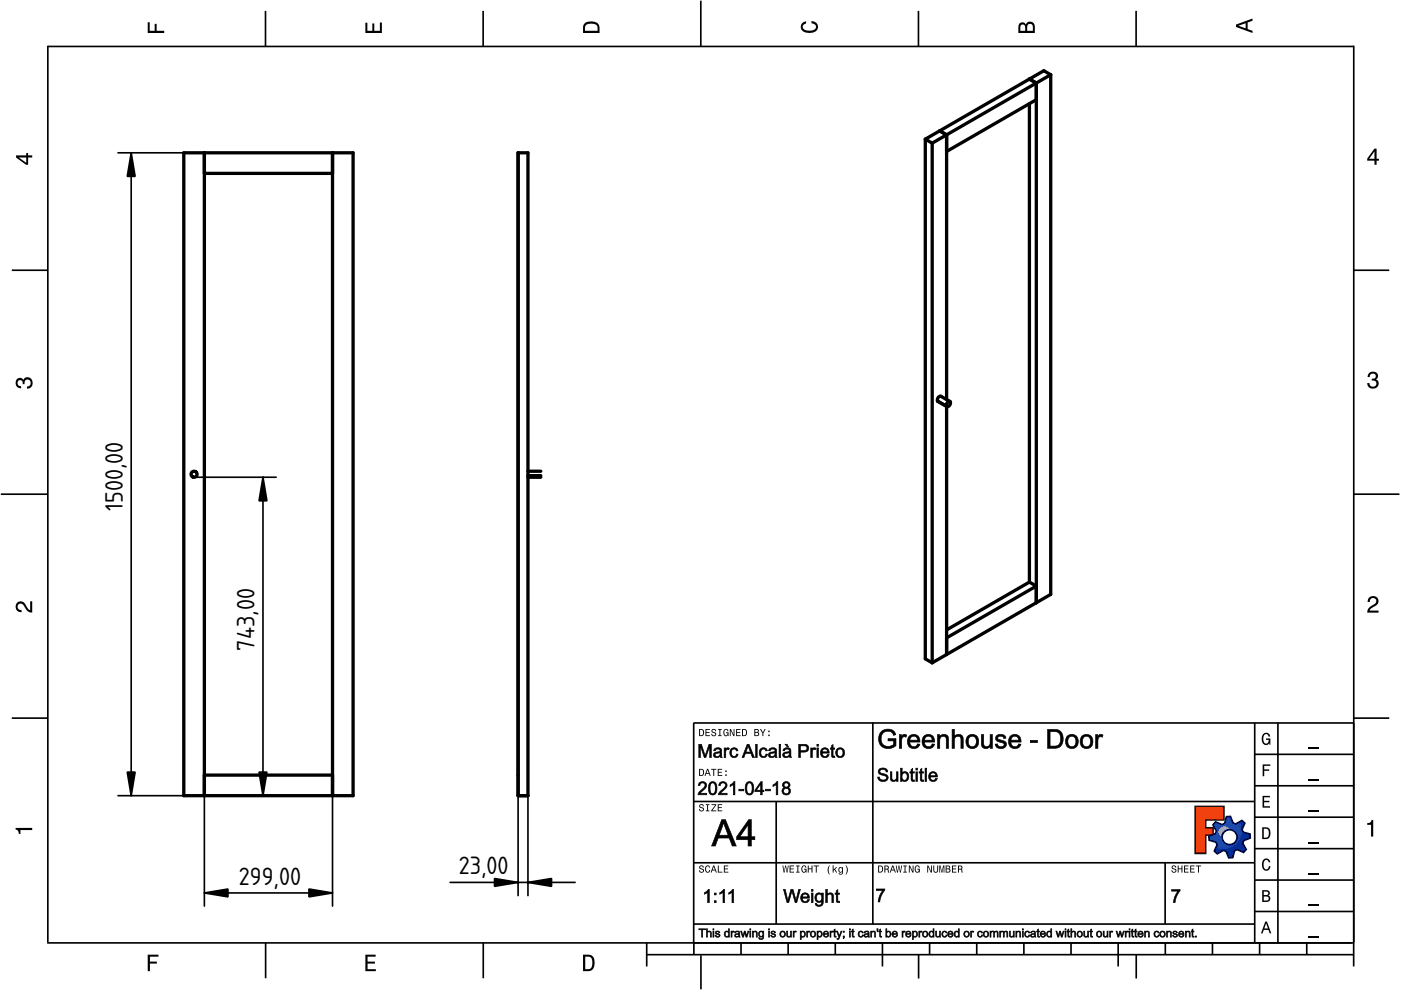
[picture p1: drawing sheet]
<svg xmlns="http://www.w3.org/2000/svg" width="297mm" height="210mm" viewBox="0 0 297 210" stroke-linecap="round" stroke-linejoin="round" font-family="sans-serif">
<defs><g id="words">
<g font-size="5">
<text x="26.1" y="108.4" transform="rotate(-90 26.1 108.4)">1500,00</text>
<text x="54" y="137.9" transform="rotate(-90 54 137.9)">743,00</text>
<text x="97.3" y="185.3">23,00</text>
<text x="50.6" y="187.6">299,00</text>
</g>
</g></defs>
<g fill="none" stroke="#000" stroke-width=".35">
<path d="M10.1 9.7v190.1M10.1 9.9h277M56.3 2.3v7.5M102.4 2.3v7.5M148.6 .1v9.8M194.7 2.3v7.5M240.9 2.3v7.5M287 9.7v195.2M2.5 57.3h7.5M287.1 57.3h7.4M.2 104.8h10M287 104.8h9.7"/>
<path d="M2.5 152.3h7.5M147 153.3h140.1M147.1 153.3v49.1M185.1 153.2v42.8M266 159.9h21M266 153.3v46.7M270.9 153.3v46.7M287.1 152.3h7.4M147 169.9h119M164.6 169.9v26M266 179.9h21M266 173.3h21"/>
<path d="M266 166.6h21M10 199.9h277.1M56.3 199.9v7.5M102.5 199.9v7.5M137.1 199.9v5M147 195.9h119M147 182.9h119M157.1 199.9v2.5M167.1 199.9v2.5M177.1 199.9v2.5M187.1 199.9v5M197.1 199.9v2.5"/>
<path d="M207.1 199.9v2.5M217.1 199.9v2.5M227.1 199.9v2.5M237.1 199.9v5M247 182.9v13M247.1 199.9v2.5M257.1 199.9v2.5M266 193.3h21M266 186.6h21M267.1 199.9v2.5M277.1 199.9v2.5M137.1 202.4h150"/>
<path d="M148.6 202.6v7.2M194.8 202.4v5.1M240.9 202.4v5.1"/>
</g>
<g fill="#000">
<path d="M31.3 4.7h.4v1.8h1.1v-1.4h.4v1.4h1.6v.5h-3.5z" fill-rule="evenodd"/>
<path d="M77.5 4.8h.4v1.7h1v-1.5h.5v1.5h1.1v-1.7h.5v2.2h-3.5z" fill-rule="evenodd"/>
<path d="M124.1 4.9a2.19 2.19 0 0 0-.5 2.1h3.5v-1.2a1.42 1.42 0 0 0-1.7-1.3zM124.3 5.2a2.14 2.14 0 0 1 2.3 .3l.1 1h-2.7l.1-1z" fill-rule="evenodd"/>
<path d="M170.1 4.9l.8-.4v.5a.7 .7 0 0 0-.7 .5 .7 .7 0 0 0 .3 .8 1.69 1.69 0 0 0 2.5-.6 .9 .9 0 0 0-.9-.8v-.5a1.24 1.24 0 0 1 1.3 1.1 1.24 1.24 0 0 1-1 1.4 2.22 2.22 0 0 1-2.5-.7l-.1-.5z" fill-rule="evenodd"/>
<path d="M216.1 5l-.2 .8v1.2h3.5v-1.3a.98 .98 0 0 0-.7-1.1 .98 .98 0 0 0-1.2 .6 .84 .84 0 0 0-1.4-.2zM216.4 5.3a.54 .54 0 0 1 .7-.1 .54 .54 0 0 1 .3 .6v.7h-1.1zM217.9 5.2a.62 .62 0 0 1 .7-.1 .62 .62 0 0 1 .4 .6v.8h-1.2z" fill-rule="evenodd"/>
<path d="M262.1 5.2v.5l3.5 1.3v-.5l-1.1-.3v-1.4l1.1-.4v-.5zM262.6 5.5l1.5-.6v1.1z" fill-rule="evenodd"/>
<path d="M3.4 32.9v.5l2.1 1.5h.5v-1.5h.8v-.5h-.8v-.5h-.4v.5zM4 33.4h1.6v1.1z" fill-rule="evenodd"/>
<path d="M291.4 31.5l-1.5 2.1v.5h1.5v.8h.5v-.8h.5v-.4h-.5v-2.2zM291.4 32.1v1.6h-1.1z" fill-rule="evenodd"/>
<path d="M3.6 80.4a.86 .86 0 0 1 1.4 .1 1.06 1.06 0 0 1 1.2-.5 1.06 1.06 0 0 1 .7 1.2 1.1 1.1 0 0 1-1.2 1.2v-.4a.71 .71 0 0 0 .8-1 .71 .71 0 0 0-1.3-.1v.6h-.4a.61 .61 0 0 0-.3-.8 .61 .61 0 0 0-.8 .2 .61 .61 0 0 0 .2 .8l.6 .2v.4a1.15 1.15 0 0 1-1.2-.6 1.15 1.15 0 0 1 .3-1.3z" fill-rule="evenodd"/>
<path d="M290.3 79.1a1.08 1.08 0 0 1 1.3-.2 1.08 1.08 0 0 1 .5 1.3l-.4 .2a1.06 1.06 0 0 1 .6 1.3 1.06 1.06 0 0 1-1.2 .7 1.1 1.1 0 0 1-1.2-1.2h.4a.71 .71 0 0 0 1 .8 .71 .71 0 0 0 .1-1.3h-.6v-.4a.61 .61 0 0 0 .8-.3 .61 .61 0 0 0-.2-.8 .61 .61 0 0 0-.8 .2l-.2 .5h-.4z" fill-rule="evenodd"/>
<path d="M3.6 127.8a1.22 1.22 0 0 1 2 .7l.4 .6 .4 .3v-1.9h.4v2.4a1.8 1.8 0 0 1-1.7-1.4 .71 .71 0 0 0-.9-.5 .71 .71 0 0 0-.5 .8 .71 .71 0 0 0 .9 .6v.4a1.18 1.18 0 0 1-1.2-.6 1.18 1.18 0 0 1 .2-1.4z" fill-rule="evenodd"/>
<path d="M290.3 126.7a1.18 1.18 0 0 1 1.9 .3 1.18 1.18 0 0 1-1 1.7l-.5 .3-.3 .5h1.9v.4h-2.4a1.8 1.8 0 0 1 1.4-1.7 .71 .71 0 0 0 .5-.9 .71 .71 0 0 0-.9-.5 .71 .71 0 0 0-.5 .8h-.4z" fill-rule="evenodd"/>
<path d="M148.2 154.6v1.5h.5a.77 .77 0 0 0 .6-.8 .77 .77 0 0 0-.6-.7zM148.4 154.8a.58 .58 0 0 1 .7 .5 .58 .58 0 0 1-.7 .6zM149.6 154.6v1.5h.9v-.2h-.7v-.5h.6v-.2h-.6v-.4h.7v-.2zM151 154.7a.53 .53 0 0 0 0 .6 .53 .53 0 0 0 .6 .2 .32 .32 0 0 1-.3 .5 .32 .32 0 0 1-.3-.4h-.2a.5 .5 0 0 0 .7 .5 .5 .5 0 0 0 .1-.8l-.4-.1a.28 .28 0 0 1-.1-.4 .28 .28 0 0 1 .4-.1 .28 .28 0 0 1 .1 .3h.2a.51 .51 0 0 0-.3-.4 .51 .51 0 0 0-.5 .1zM152.3 154.6v.2h.2v1.1h-.2v.2h.7v-.2h-.3v-1.1h.3v-.2zM153.5 154.7a.81 .81 0 0 0 .5 1.4l.3-.2 .2 .2v-.8h-.6v.1h.4l-.2 .5a.6 .6 0 0 1-.5-.6 .6 .6 0 0 1 .4-.6l.2 .3h.2l-.1-.3a.53 .53 0 0 0-.8 0zM154.7 154.6v1.5h.2v-1.3l.6 1.3h.2v-1.5h-.2v1.2l-.5-1.2zM156.1 154.6v1.5h.9v-.2h-.7v-.5h.6v-.2h-.6v-.4h.7v-.2zM157.3 154.6v1.5h.5a.77 .77 0 0 0 .6-.8 .77 .77 0 0 0-.6-.7zM157.5 154.8a.58 .58 0 0 1 .7 .5 .58 .58 0 0 1-.7 .6zM159.9 154.6v1.5h.6a.42 .42 0 0 0 .5-.3 .42 .42 0 0 0-.3-.5l.2-.2-.1-.4zM160.1 154.8h.3a.23 .23 0 0 1 .3 .2 .23 .23 0 0 1-.3 .2h-.3zM160.1 155.4h.4a.26 .26 0 0 1 .3 .2 .26 .26 0 0 1-.3 .3h-.4zM161.1 154.6l.5 .9v.6h.2v-.6l.5-.9h-.2l-.4 .7-.3-.7zM162.9 155.8v.3h.3v-.3zM162.9 154.9v.3h.3v-.3z" fill-rule="evenodd"/>
<path d="M267.8 155.7a.85 .85 0 0 1 .9-.3 .85 .85 0 0 1 .6 .8h-.3l-.1-.3a.49 .49 0 0 0-.4-.3 .49 .49 0 0 0-.5 .3 1.2 1.2 0 0 0 .4 1.8 .66 .66 0 0 0 .6-.8h-.6v-.3h.9v1.3h-.1l-.1-.3-.3 .3a.85 .85 0 0 1-1.2-.7v-1.1z" fill-rule="evenodd"/>
<path d="M3.3 175.5h3.5v.5h-2.5v.8h-.3a.77 .77 0 0 0-.7-.9z" fill-rule="evenodd"/>
<path d="M148.4 170.6a.53 .53 0 0 0 0 .6 .53 .53 0 0 0 .6 .2 .32 .32 0 0 1-.3 .5 .32 .32 0 0 1-.3-.4h-.2a.5 .5 0 0 0 .7 .6 .5 .5 0 0 0 .1-.9l-.4-.1a.28 .28 0 0 1-.1-.4 .28 .28 0 0 1 .4-.1 .28 .28 0 0 1 .1 .4h.2a.51 .51 0 0 0-.3-.5 .51 .51 0 0 0-.5 .1zM149.7 170.5v.2h.2v1.1h-.2v.2h.7v-.2h-.3v-1.1h.3v-.2zM150.8 170.5v.2h.8l-.8 1.3h1.1v-.2h-.9l.9-1.3zM152.2 170.5v1.5h.9v-.2h-.7v-.5h.6v-.2h-.6v-.4h.7v-.2z" fill-rule="evenodd"/>
<path d="M148.2 163v1.5h.5a.77 .77 0 0 0 .6-.7 .77 .77 0 0 0-.6-.8zM148.4 163.2a.57 .57 0 0 1 .7 .6 .57 .57 0 0 1-.7 .5zM149.9 163l-.5 1.5h.2l.1-.4h.6l.2 .4h.2l-.6-1.5zM150 163.2l.3 .7h-.5zM150.8 163v.2h.4v1.3h.2v-1.3h.5v-.2zM152.2 163v1.5h.9v-.2h-.7v-.5h.6v-.2h-.6v-.4h.7v-.2zM153.8 164.2v.3h.3v-.3zM153.8 163.4v.3h.3v-.3z" fill-rule="evenodd"/>
<path d="M253.4 171h6.1v2.8h-3.9v1.7h1.6v1.5h-1.6v4h-2.2z" fill-rule="evenodd"/>
<path d="M257.7 174.3l-.5 .6 .7 1.3-.2 .6-1.4 .5v.9l1.5 .4 .3 .5-.7 1.4 .7 .5 1.3-.7 .6 .2 .5 1.4 .9-.1 .3-1.4 .6-.3 1.4 .6 .5-.6-.7-1.3 .2-.6 1.4-.5-.1-.9-1.4-.4-.3-.5 .6-1.4-.6-.6-1.3 .8-.6-.2-.5-1.4h-.9l-.4 1.5-.5 .2zM259.1 177.5a1.6 1.6 0 0 1 3.2 0 1.6 1.6 0 0 1-3.2 0z" fill-rule="evenodd"/>
<path d="M267.7 168.7h1.5v.3h-1.2v.8h1.1v.3h-1.1v.8h1.3v.3h-1.6z" fill-rule="evenodd"/>
<path d="M267.7 162.1h1.6v.3h-1.3v.7h1.1v.3h-1.1v1.2h-.3z" fill-rule="evenodd"/>
<path d="M267.6 175.4v2.5h.8a1.37 1.37 0 0 0 .7-2.2 1.56 1.56 0 0 0-1.5-.3zM267.9 175.7a.98 .98 0 0 1 1.2 .7 .98 .98 0 0 1-.7 1.2h-.5z" fill-rule="evenodd"/>
<path d="M289.9 174.5a.77 .77 0 0 0 .9-.6h.4v3.5h-.5v-2.5h-.8z" fill-rule="evenodd"/>
<path d="M148.4 183.6a.53 .53 0 0 0 0 .6 .53 .53 0 0 0 .6 .2 .32 .32 0 0 1-.3 .5 .32 .32 0 0 1-.3-.4h-.2a.5 .5 0 0 0 .7 .6 .5 .5 0 0 0 .1-.9l-.4-.1a.28 .28 0 0 1-.1-.4 .28 .28 0 0 1 .4-.1 .28 .28 0 0 1 .1 .4h.2a.51 .51 0 0 0-.3-.5 .51 .51 0 0 0-.5 .1zM149.6 183.7l-.1 .2a.67 .67 0 0 0 .1 .9 .67 .67 0 0 0 .8 .1l.2-.4h-.2l-.2 .3a.6 .6 0 0 1-.5-.5 .6 .6 0 0 1 .4-.6l.3 .3h.2l-.2-.4a.5 .5 0 0 0-.8 .1zM151.2 183.5l-.5 1.5h.2l.1-.4h.6l.2 .4h.2l-.6-1.5zM151.3 183.7l.3 .7h-.5zM152.2 183.5v1.5h1v-.2h-.8v-1.3zM153.5 183.5v1.5h.9v-.2h-.7v-.5h.6v-.2h-.6v-.4h.7v-.2z" fill-rule="evenodd"/>
<path d="M165.9 183.5l.3 1.5h.1l.3-1.3 .2 1.3h.2l.2-1.5h-.1l-.2 1.3-.2-1.3h-.2l-.2 1.3-.2-1.3zM167.4 183.5v1.5h1v-.2h-.8v-.5h.7v-.2h-.7v-.4h.7v-.2zM168.8 183.5v.2h.3v1.1h-.3v.2h.7v-.2h-.2v-1.1h.2v-.2zM170.1 183.7a.82 .82 0 0 0 .5 1.3l.3-.2 .1 .2v-.8h-.5v.2h.3l-.2 .4a.6 .6 0 0 1-.5-.5 .6 .6 0 0 1 .5-.6l.2 .3h.2l-.2-.4a.53 .53 0 0 0-.7 .1zM171.3 183.5v1.5h.2v-.7h.6v.7h.2v-1.5h-.2v.6h-.6v-.6zM172.5 183.5v.2h.5v1.3h.2v-1.3h.4v-.2zM175.8 183.5a1.35 1.35 0 0 0 .2 1.9 1.84 1.84 0 0 1 0-1.9zM176.5 183.5v1.5h.2v-.4l.2-.2 .4 .6h.2l-.4-.7 .4-.5h-.2l-.6 .6v-.9zM177.9 184a.59 .59 0 0 0-.2 .7 .59 .59 0 0 0 .7 .3l.1-.2a.31 .31 0 0 1-.1 .5 .31 .31 0 0 1-.4-.2h-.2a.47 .47 0 0 0 .5 .4 .47 .47 0 0 0 .4-.5v-1.2h-.2v.2l-.3-.2zM178 184.1l.1-.1a.42 .42 0 0 1 .4 .4 .42 .42 0 0 1-.4 .5l-.1-.3zM179.3 183.5a1.85 1.85 0 0 1 0 1.9 1.22 1.22 0 0 0 0-1.9z" fill-rule="evenodd"/>
<path d="M186.2 183.5v1.5h.5a.77 .77 0 0 0 .6-.7 .77 .77 0 0 0-.6-.8zM186.4 183.7a.58 .58 0 0 1 .6 .6 .58 .58 0 0 1-.6 .5zM187.5 183.5v1.5h.2v-.6a.45 .45 0 0 1 .5 .1 .45 .45 0 0 1 .1 .5h.2l-.2-.7a.42 .42 0 0 0 .1-.5 .42 .42 0 0 0-.4-.3zM187.7 183.7h.2a.26 .26 0 0 1 .4 .3 .26 .26 0 0 1-.4 .2h-.2zM189.2 183.5l-.6 1.5h.2l.2-.4h.6l.1 .4h.2l-.5-1.5zM189.3 183.7l.2 .7h-.4zM189.9 183.5l.3 1.5h.2l.2-1.3 .2 1.3h.2l.3-1.5h-.2l-.2 1.3-.2-1.3h-.2l-.2 1.3-.2-1.3zM191.5 183.5v.2h.3v1.1h-.3v.2h.8v-.2h-.3v-1.1h.3v-.2zM192.7 183.5v1.5h.2v-1.2l.5 1.2h.3v-1.5h-.2v1.2l-.6-1.2zM194.1 183.7a.81 .81 0 0 0 .5 1.3l.3-.2 .1 .2v-.8h-.5v.2h.3l-.2 .4a.6 .6 0 0 1-.5-.5 .6 .6 0 0 1 .5-.6l.2 .3h.2l-.2-.4a.53 .53 0 0 0-.7 .1zM196.6 183.5v1.5h.2v-1.2l.6 1.2h.2v-1.5h-.2v1.2l-.6-1.2zM197.9 183.5v.9a.52 .52 0 0 0 .5 .6 .52 .52 0 0 0 .5-.6v-.9h-.2v.9a.33 .33 0 0 1-.3 .5 .33 .33 0 0 1-.3-.5v-.9zM199.2 183.5v1.5h.1v-1.4l.3 1.4h.2l.3-1.4v1.4h.1v-1.5h-.2l-.3 1.3-.3-1.3zM200.5 183.5v1.5h.6a.42 .42 0 0 0 .4-.3 .42 .42 0 0 0-.2-.5l.2-.2-.1-.4zM200.7 183.7h.3a.23 .23 0 0 1 .3 .2 .23 .23 0 0 1-.3 .2h-.3zM200.7 184.3h.3a.26 .26 0 0 1 .3 .3 .26 .26 0 0 1-.3 .2h-.3zM201.8 183.5v1.5h1v-.2h-.8v-.5h.7v-.2h-.7v-.4h.8v-.2zM203.1 183.5v1.5h.2v-.6a.45 .45 0 0 1 .5 .1 .45 .45 0 0 1 .1 .5h.2l-.2-.7a.42 .42 0 0 0 .1-.5 .42 .42 0 0 0-.4-.3zM203.3 183.7h.3a.26 .26 0 0 1 .3 .3 .26 .26 0 0 1-.4 .2h-.2z" fill-rule="evenodd"/>
<path d="M248.5 183.6a.53 .53 0 0 0 0 .6 .53 .53 0 0 0 .6 .2 .32 .32 0 0 1-.2 .5 .32 .32 0 0 1-.3-.4h-.2a.5 .5 0 0 0 .6 .6 .5 .5 0 0 0 .2-.9l-.4-.1a.28 .28 0 0 1-.1-.4 .28 .28 0 0 1 .3-.1 .28 .28 0 0 1 .2 .4h.2a.51 .51 0 0 0-.3-.5 .51 .51 0 0 0-.6 .1zM249.7 183.5v1.5h.2v-.7h.6v.7h.2v-1.5h-.2v.6h-.6v-.6zM251 183.5v1.5h1v-.2h-.8v-.5h.7v-.2h-.7v-.4h.8v-.2zM252.3 183.5v1.5h1v-.2h-.8v-.5h.7v-.2h-.7v-.4h.8v-.2zM253.5 183.5v.2h.5v1.3h.2v-1.3h.5v-.2z" fill-rule="evenodd"/>
<path d="M268.3 195.4l-1 2.5h.4l.2-.7h1l.3 .7h.3l-.9-2.5zM268.4 195.8l.4 1.1h-.7z" fill-rule="evenodd"/>
<path d="M267.6 188.7v2.5h1a.7 .7 0 0 0 .7-.5 .7 .7 0 0 0-.4-.8 .61 .61 0 0 0 .3-.8 .61 .61 0 0 0-.7-.4zM267.9 189h.6a.38 .38 0 0 1 .4 .4 .38 .38 0 0 1-.5 .4h-.5zM267.9 190.1h.6a.44 .44 0 0 1 .5 .4 .44 .44 0 0 1-.5 .4h-.6z" fill-rule="evenodd"/>
<path d="M267.8 182.3a.85 .85 0 0 1 .9-.3 .85 .85 0 0 1 .6 .8h-.3l-.1-.2a.47 .47 0 0 0-.4-.3 .47 .47 0 0 0-.4 .3 1.21 1.21 0 0 0 .4 1.7 .64 .64 0 0 0 .5-.7h.4a.89 .89 0 0 1-.8 1 .89 .89 0 0 1-1-.7v-1.1z" fill-rule="evenodd"/>
<path d="M31.3 202.4h2.3v.4h-1.8v1.1h1.5v.4h-1.5v1.6h-.5z" fill-rule="evenodd"/>
<path d="M77.5 202.4h2.1v.4h-1.7v1.1h1.6v.4h-1.6v1.2h1.8v.4h-2.2z" fill-rule="evenodd"/>
<path d="M123.6 202.4v3.5h1.2a1.42 1.42 0 0 0 1.3-1.7 1.38 1.38 0 0 0-1.3-1.8zM124.1 202.8l1 .1a1.89 1.89 0 0 1 0 2.5l-1 .1z" fill-rule="evenodd"/>
</g>
<path d="M277.3 158.6h2.2M277.3 178.6h2.2M277.3 172h2.2M277.3 165.3h2.2M277.3 198.6h2.2M277.3 192h2.2M277.3 185.3h2.2" fill="none" stroke="#000" stroke-width=".25"/>
<g fill="#000">
<path d="M185.8 188.5h1.8v.2l-.8 1.3-.3 1.2h-.3a4.2 4.2 0 0 1 1-2.4h-1.4zM248.4 188.6h1.8v.3l-.8 1.2-.3 1.3h-.3a4.2 4.2 0 0 1 1-2.5h-1.4z"/>
<path d="M186.8 155.1a1.83 1.83 0 0 1 3.1 .7l-.5 .2a1.35 1.35 0 0 0-1.1-.9 1.35 1.35 0 0 0-1.3 .7 1.82 1.82 0 0 0 .8 2.3 2.16 2.16 0 0 0 1.7-.3v-.7l-1.3 .1v-.6h1.8v1.5a2.22 2.22 0 0 1-3.1 .2 2.22 2.22 0 0 1-.1-3.2zM186.9 155.2a2.1 2.1 0 0 0 0 3 2.1 2.1 0 0 0 3-.1l.1-1.5h-1.7v.5l1.2-.1v.8a1.64 1.64 0 0 1-2.7-.7 1.64 1.64 0 0 1 1.9-2.1 .9 .9 0 0 1 .7 .9l.5-.1a1.84 1.84 0 0 0-3-.6zM190.6 155.7h.6l-.1 .5a.67 .67 0 0 1 .5-.6 .67 .67 0 0 1 .7 .3l-.2 .5a.56 .56 0 0 0-.8 .2l-.1 2.1h-.6zM190.7 155.8v2.9h.5l-.1-1.6a.67 .67 0 0 1 .2-.7 .67 .67 0 0 1 .8-.1l.2-.4a.74 .74 0 0 0-1.1 .3h-.1v-.4zM192.7 156.1a1.38 1.38 0 0 1 1.7-.3 1.38 1.38 0 0 1 .7 1.6l-2.1-.1a.81 .81 0 0 0 .6 .9 .81 .81 0 0 0 .9-.5h.5a1.29 1.29 0 0 1-2.1 .9 1.8 1.8 0 0 1-.2-2.5zM192.8 156.1a1.44 1.44 0 0 0-.2 2 1.44 1.44 0 0 0 2 .3l.4-.6-.5-.1a.85 .85 0 0 1-1 .7 .85 .85 0 0 1-.6-1.1h2.1a1.29 1.29 0 0 0-.7-1.4 1.29 1.29 0 0 0-1.5 .2zM193.2 156.4l-.3 .5h1.6a.74 .74 0 0 0-.5-.7 .74 .74 0 0 0-.8 .2zM193.1 156.3l.6-.3 .5 .2 .3 .3 .1 .5h-1.8zM195.8 156.1a1.38 1.38 0 0 1 1.7-.3 1.38 1.38 0 0 1 .7 1.6l-2.1-.1a.81 .81 0 0 0 .6 .9 .81 .81 0 0 0 .9-.5h.6a1.29 1.29 0 0 1-2.2 .9 1.8 1.8 0 0 1-.2-2.5zM195.9 156.1a1.44 1.44 0 0 0-.2 2 1.44 1.44 0 0 0 2 .3l.4-.6-.5-.1a.85 .85 0 0 1-1 .7 .85 .85 0 0 1-.6-1.1h2.1a1.29 1.29 0 0 0-.6-1.4 1.29 1.29 0 0 0-1.6 .2zM196.3 156.4l-.3 .5h1.6a.74 .74 0 0 0-.5-.7 .74 .74 0 0 0-.8 .2zM196.2 156.3l.6-.3 .5 .2 .3 .3 .1 .5h-1.7zM198.7 155.7h.6l-.1 .5a1.06 1.06 0 0 1 1.3-.5 1.06 1.06 0 0 1 .7 1.2v1.8h-.6v-1.8a.65 .65 0 0 0-.8-.7 .65 .65 0 0 0-.5 .9v1.6h-.6zM198.8 155.8v2.9h.4v-1.6a.77 .77 0 0 1 .6-1 .77 .77 0 0 1 .9 .8l-.1 1.8h.5v-2.3a1.06 1.06 0 0 0-1-.7 1.06 1.06 0 0 0-1 .7l.1-.6zM201.8 154.6h.6v1.5a1.06 1.06 0 0 1 1.2-.4 1.06 1.06 0 0 1 .7 1.1v1.9h-.6v-1.9a.65 .65 0 0 0-.8-.6 .65 .65 0 0 0-.5 .9v1.6h-.6zM201.9 154.7v4h.5l-.1-1.6a.77 .77 0 0 1 .6-1 .77 .77 0 0 1 .9 .7l-.1 1.9h.5v-1.9a.99 .99 0 0 0-.7-1.1 .99 .99 0 0 0-1.2 .6l.1-1.6zM205.2 156a1.53 1.53 0 0 1 2.4 1 1.53 1.53 0 0 1-2 1.7 1.74 1.74 0 0 1-.4-2.7zM205.2 156a1.51 1.51 0 0 0-.3 1.8 1.51 1.51 0 0 0 1.7 .8 1.46 1.46 0 0 0 .7-2.1 1.46 1.46 0 0 0-2.1-.5zM205.6 156.4a1.05 1.05 0 0 0-.3 1.2 1.05 1.05 0 0 0 1.1 .6 1.07 1.07 0 0 0 .6-1.2 1.07 1.07 0 0 0-1.1-.8zM205.5 156.3a1 1 0 0 1 1.3 0 1 1 0 0 1 .2 1.3 .92 .92 0 0 1-1.1 .8 .92 .92 0 0 1-.7-1.2zM208 155.7h.6v2.2a.7 .7 0 0 0 .9 .3 .7 .7 0 0 0 .4-.9v-1.6h.6v3h-.6l.1-.5a1.05 1.05 0 0 1-1.1 .6 1.05 1.05 0 0 1-.9-.8zM208.1 155.8v1.8a.98 .98 0 0 0 .8 1.1 .98 .98 0 0 0 1.1-.7v.7h.4v-2.9h-.5l.1 1.5a.79 .79 0 0 1-.7 1.1 .79 .79 0 0 1-.8-1l.1-1.6zM211.2 156l.2-.1a1.21 1.21 0 0 1 2 .7h-.6a.63 .63 0 0 0-.5-.4 .63 .63 0 0 0-.7 .3l.2 .3 .4 .1a.98 .98 0 0 1 1.3 .9 .98 .98 0 0 1-1.3 1 1.03 1.03 0 0 1-1.2-1.1h.5a.72 .72 0 0 0 .6 .6 .72 .72 0 0 0 .7-.4l-.1-.3h-.2a1.47 1.47 0 0 1-1.5-.9zM211.3 156.1a.74 .74 0 0 0-.1 .8 .74 .74 0 0 0 .7 .4l.3 .1a.52 .52 0 0 1 .8 .5 .52 .52 0 0 1-.8 .5l-.5-.2-.2-.5-.5 .1a1.22 1.22 0 0 0 1.2 .9 1.22 1.22 0 0 0 1.1-.9 1.57 1.57 0 0 0-1.4-.9l-.3-.2a.64 .64 0 0 1 .4-.7 .64 .64 0 0 1 .8 .3v.3l.5-.1a1.25 1.25 0 0 0-2-.4zM214.1 156.1a1.38 1.38 0 0 1 1.7-.3 1.38 1.38 0 0 1 .7 1.6l-2.1-.1a.81 .81 0 0 0 .6 .9 .81 .81 0 0 0 1-.5h.5a1.29 1.29 0 0 1-2.1 .9 1.8 1.8 0 0 1-.3-2.5zM214.2 156.1a1.44 1.44 0 0 0-.1 2 1.44 1.44 0 0 0 1.9 .3l.5-.6-.5-.1a.85 .85 0 0 1-1.1 .7 .85 .85 0 0 1-.6-1.1h2.1a1.29 1.29 0 0 0-.6-1.4 1.29 1.29 0 0 0-1.6 .2zM214.6 156.4l-.3 .5h1.6a.74 .74 0 0 0-.4-.7 .74 .74 0 0 0-.9 .2zM214.6 156.3l.6-.3 .4 .2 .3 .3 .1 .5h-1.7zM218.4 156.9h1.6v.6h-1.6zM218.4 157v.5h1.6v-.5zM222 154.6h2l.8 .4a2.02 2.02 0 0 1 .6 2.2 1.68 1.68 0 0 1-1.8 1.5h-1.6zM222.1 154.7v4l1.5-.1a1.74 1.74 0 0 0 1.7-2.3 1.58 1.58 0 0 0-1.8-1.6zM222.6 155.1v3.1l.9-.1a1.18 1.18 0 0 0 1.3-1.5l-.2-.9-.4-.5zM222.6 155.1h.9a1.36 1.36 0 0 1 1.4 1.8 1.24 1.24 0 0 1-1.4 1.4h-.9zM226.3 156a1.53 1.53 0 0 1 2.4 1 1.53 1.53 0 0 1-2 1.7 1.74 1.74 0 0 1-.4-2.7zM226.3 156a1.51 1.51 0 0 0-.3 1.8 1.51 1.51 0 0 0 1.7 .8 1.46 1.46 0 0 0 .7-2.1 1.46 1.46 0 0 0-2.1-.5zM226.7 156.4a1.05 1.05 0 0 0-.2 1.2 1.05 1.05 0 0 0 1 .6 1.07 1.07 0 0 0 .6-1.2 1.07 1.07 0 0 0-1.1-.8zM226.6 156.3a1 1 0 0 1 1.3 0 1 1 0 0 1 .2 1.3 .92 .92 0 0 1-1 .8 .92 .92 0 0 1-.8-1.2zM229.4 156a1.53 1.53 0 0 1 2.4 1 1.53 1.53 0 0 1-2 1.7 1.74 1.74 0 0 1-.4-2.7zM229.5 156a1.51 1.51 0 0 0-.3 1.8 1.51 1.51 0 0 0 1.6 .8 1.46 1.46 0 0 0 .8-2.1 1.46 1.46 0 0 0-2.1-.5zM229.8 156.4a1.05 1.05 0 0 0-.2 1.2 1.05 1.05 0 0 0 1 .6 1.07 1.07 0 0 0 .6-1.2 1.07 1.07 0 0 0-1.1-.8zM229.7 156.3a1 1 0 0 1 1.3 0 1 1 0 0 1 .3 1.3 .92 .92 0 0 1-1.1 .8 .92 .92 0 0 1-.8-1.2zM232.2 155.7h.6l-.1 .5a.67 .67 0 0 1 .5-.6 .67 .67 0 0 1 .7 .3l-.2 .5a.56 .56 0 0 0-.8 .2l-.1 2.1h-.6zM232.3 155.8v2.9h.5l-.1-1.6a.67 .67 0 0 1 .2-.7 .67 .67 0 0 1 .8-.1l.2-.4a.74 .74 0 0 0-1.1 .3h-.1v-.4z"/>
<path d="M186.8 155.1a1.86 1.86 0 0 1 3.1 .7l-.5 .1a1.4 1.4 0 0 0-1.8-.7 1.4 1.4 0 0 0-.8 1.8 1.56 1.56 0 0 0 2.7 .8v-.7h-1.2v-.5h1.7v1.5a2.16 2.16 0 0 1-3.1 .1 2.16 2.16 0 0 1-.1-3.1zM190.7 155.8h.4v.4a.7 .7 0 0 1 1.2-.3l-.2 .4a.64 .64 0 0 0-.8 .1 .64 .64 0 0 0-.1 .7v1.6h-.5zM192.8 156.1a1.35 1.35 0 0 1 1.6-.3 1.35 1.35 0 0 1 .7 1.5h-2.2a.84 .84 0 0 0 .6 1 .84 .84 0 0 0 1-.6l.5 .1a1.42 1.42 0 0 1-1.9 .8 1.42 1.42 0 0 1-.6-2zM193.2 156.3l-.3 .6h1.6a.8 .8 0 0 0-.4-.7 .8 .8 0 0 0-.9 .1zM195.9 156.1a1.35 1.35 0 0 1 1.6-.3 1.35 1.35 0 0 1 .7 1.5h-2.2a.84 .84 0 0 0 .6 1 .84 .84 0 0 0 1-.6l.5 .1a1.42 1.42 0 0 1-1.9 .8 1.42 1.42 0 0 1-.6-2zM196.3 156.3l-.3 .6h1.6a.8 .8 0 0 0-.4-.7 .8 .8 0 0 0-.9 .1zM198.8 155.8h.4v.4a1.03 1.03 0 0 1 1.3-.5 1.03 1.03 0 0 1 .6 1.2v1.8h-.5v-1.8a.72 .72 0 0 0-.8-.8 .72 .72 0 0 0-.6 1v1.6h-.4zM201.9 154.7h.5v1.4a1.04 1.04 0 0 1 1.2-.4 1.04 1.04 0 0 1 .6 1.1v1.9h-.5v-1.9a.71 .71 0 0 0-.8-.7 .71 .71 0 0 0-.5 1v1.6h-.5zM205.2 156a1.47 1.47 0 0 1 2.3 1 1.47 1.47 0 0 1-1.9 1.6 1.68 1.68 0 0 1-.4-2.6zM205.5 156.4a1.11 1.11 0 0 0-.2 1.2 1.11 1.11 0 0 0 1.1 .7 1.13 1.13 0 0 0 .6-1.3 1.13 1.13 0 0 0-1.1-.9zM208.1 155.8h.5v1.6a.73 .73 0 0 0 .7 .9 .73 .73 0 0 0 .6-1v-1.5h.5v2.9h-.4v-.5a1.03 1.03 0 0 1-1.3 .5 1.03 1.03 0 0 1-.6-1.1zM211.3 156a1.22 1.22 0 0 1 2 .5l-.5 .1a.65 .65 0 0 0-.6-.5 .65 .65 0 0 0-.6 .5l.3 .2a1.41 1.41 0 0 1 1.5 1 1.23 1.23 0 0 1-1.2 1 1.23 1.23 0 0 1-1.2-1l.5-.1a.7 .7 0 0 0 .7 .6 .7 .7 0 0 0 .7-.6l-.3-.2a1.66 1.66 0 0 1-1.5-1zM214.2 156.1a1.35 1.35 0 0 1 1.6-.3 1.35 1.35 0 0 1 .7 1.5h-2.2a.84 .84 0 0 0 .7 1 .84 .84 0 0 0 1-.6l.5 .1a1.42 1.42 0 0 1-2 .8 1.42 1.42 0 0 1-.6-2zM214.6 156.3l-.3 .6h1.7a.8 .8 0 0 0-.5-.7 .8 .8 0 0 0-.9 .1zM218.4 157h1.6v.5h-1.6zM222.1 154.7h1.4a1.84 1.84 0 0 1 1.9 2.5 1.62 1.62 0 0 1-1.8 1.5h-1.5zM222.6 155.1v3.1h.9a1.35 1.35 0 0 0 1.4-1.9 1.18 1.18 0 0 0-1.4-1.2zM226.3 156a1.47 1.47 0 0 1 2.3 1 1.47 1.47 0 0 1-1.9 1.6 1.68 1.68 0 0 1-.4-2.6zM226.6 156.4a1.11 1.11 0 0 0-.2 1.2 1.11 1.11 0 0 0 1.1 .7 1.13 1.13 0 0 0 .6-1.3 1.13 1.13 0 0 0-1.1-.9zM229.5 156a1.47 1.47 0 0 1 2.2 1 1.47 1.47 0 0 1-1.9 1.6 1.68 1.68 0 0 1-.3-2.6zM229.8 156.4a1.11 1.11 0 0 0-.3 1.2 1.11 1.11 0 0 0 1.1 .7 1.13 1.13 0 0 0 .6-1.3 1.13 1.13 0 0 0-1.1-.9zM232.3 155.8h.4v.4a.7 .7 0 0 1 1.2-.3l-.2 .4a.64 .64 0 0 0-.8 .1 .64 .64 0 0 0-.1 .7v1.6h-.5z"/>
<path d="M148.1 157.7h.7l.7 2.5 .8-2.5h.6v3h-.5v-2.4h.1l-.8 2.4h-.4l-.8-2.5 .1 2.5h-.5zM148.2 157.8v2.8h.3l-.1-2.4h.2l.7 2.4h.4l.7-2.4 .1 .1v2.3h.3v-2.8h-.5l-.8 2.6-.8-2.6zM151.4 158.8a.91 .91 0 0 1 1-.4 .91 .91 0 0 1 .7 .9l.1 1.4h-.5v-.3a.73 .73 0 0 1-1.1 .2 .73 .73 0 0 1 0-1.1l1.1-.2a.52 .52 0 0 0-.5-.4 .52 .52 0 0 0-.6 .4l-.4-.1zM151.5 158.9l-.2 .3h.3a.51 .51 0 0 1 .4-.4 .51 .51 0 0 1 .6 .1l.1 .5-1 .1a.56 .56 0 0 0-.4 .5 .56 .56 0 0 0 .5 .6l.5-.1 .4-.3 .1 .4h.3l-.1-.4v-1.2a.99 .99 0 0 0-1.5-.1zM151.8 159.9l-.1 .1a.49 .49 0 0 0 .4 .3 .49 .49 0 0 0 .5-.2l.1-.5zM151.7 159.8l.9-.3a.58 .58 0 0 1-.2 .9 .58 .58 0 0 1-.8-.4zM153.5 158.5h.4l-.1 .4a.47 .47 0 0 1 .4-.4 .47 .47 0 0 1 .5 .2l-.2 .4-.2-.1-.4 .1v1.6h-.4zM153.5 158.6v2h.4l-.1-1.1a.47 .47 0 0 1 .1-.5 .47 .47 0 0 1 .6 0l.1-.4h-.4l-.3 .3h-.1v-.3zM155 158.7a.85 .85 0 0 1 .9-.2 .85 .85 0 0 1 .6 .7l-.4 .1a.52 .52 0 0 0-.6-.4 .52 .52 0 0 0-.4 .7 .5 .5 0 0 0 .4 .7 .5 .5 0 0 0 .6-.5h.4a.96 .96 0 0 1-1.2 .9 .96 .96 0 0 1-.6-1.3zM155.1 158.8a.95 .95 0 0 0-.2 1.4 .95 .95 0 0 0 1.4 .1l.2-.4h-.3a.6 .6 0 0 1-.8 .5 .6 .6 0 0 1-.4-.8 .59 .59 0 0 1 .4-.8 .59 .59 0 0 1 .7 .4h.4a.86 .86 0 0 0-1.4-.4zM158.4 157.7h.5l1.2 3h-.6l-.3-.9h-1.2l-.2 .9h-.6zM158.4 157.8l-1.1 2.8h.4l.3-.9h1.3l.2 .9h.5l-1.2-2.8zM158.5 158.1h.2l-.1 .4-.5 1h1zM158.5 158.1h.2l.5 1.4h-1.1zM160.1 157.7h.5v3h-.5zM160.2 157.8v2.8h.3v-2.8zM161.2 158.7a.85 .85 0 0 1 .9-.2 .85 .85 0 0 1 .6 .7l-.3 .1a.52 .52 0 0 0-.7-.4 .52 .52 0 0 0-.3 .7 .5 .5 0 0 0 .3 .7 .5 .5 0 0 0 .6-.5h.4a.96 .96 0 0 1-1.2 .9 .96 .96 0 0 1-.6-1.3zM161.3 158.8a.95 .95 0 0 0-.1 1.4 .95 .95 0 0 0 1.3 .1l.2-.4h-.3a.6 .6 0 0 1-.7 .5 .6 .6 0 0 1-.4-.8 .59 .59 0 0 1 .3-.8 .59 .59 0 0 1 .8 .4h.3a.86 .86 0 0 0-1.4-.4zM163.1 158.8a.91 .91 0 0 1 1-.4 .91 .91 0 0 1 .6 .9l.2 1.4h-.5l-.1-.3a.73 .73 0 0 1-1.1 .2 .73 .73 0 0 1 0-1.1l1.1-.2a.52 .52 0 0 0-.5-.4 .52 .52 0 0 0-.5 .4l-.4-.1zM163.2 158.9l-.2 .3h.3a.51 .51 0 0 1 .4-.4 .51 .51 0 0 1 .5 .1l.2 .5-1 .1a.56 .56 0 0 0-.4 .5 .56 .56 0 0 0 .4 .6l.5-.1 .5-.3v.4h.4l-.2-.4v-1.2a.99 .99 0 0 0-1.4-.1zM163.4 159.9l-.1 .1a.49 .49 0 0 0 .5 .3 .49 .49 0 0 0 .5-.2v-.5zM163.3 159.8l1-.3a.58 .58 0 0 1-.3 .9 .58 .58 0 0 1-.8-.4zM165.1 157.7h.5v3h-.5zM165.2 157.8v2.8h.3v-2.8zM166.1 158.8a.91 .91 0 0 1 1-.4 .91 .91 0 0 1 .7 .9l.1 1.4h-.5v-.3a.73 .73 0 0 1-1.2 .2 .73 .73 0 0 1 .1-1.1l1-.2a.52 .52 0 0 0-.4-.4 .52 .52 0 0 0-.6 .4l-.4-.1zM166.2 158.9l-.2 .3h.3a.51 .51 0 0 1 .4-.4 .51 .51 0 0 1 .5 .1l.2 .5-1 .1a.56 .56 0 0 0-.4 .5 .56 .56 0 0 0 .4 .6l.6-.1 .4-.3v.4h.4l-.2-.4 .1-1.2a.99 .99 0 0 0-1.5-.1zM166.4 159.9v.1a.49 .49 0 0 0 .4 .3 .49 .49 0 0 0 .5-.2v-.5zM166.4 159.8l.9-.3a.58 .58 0 0 1-.3 .9 .58 .58 0 0 1-.8-.4zM166.3 157.7h.6l.4 .7h-.5zM166.4 157.8l.5 .5h.3l-.3-.5zM169.3 157.7l1.5 .1a.87 .87 0 0 1 .7 1.1 .87 .87 0 0 1-1.1 .6h-.7l.1 1.2h-.5zM169.3 157.8v2.8h.4l-.1-1.2h.8a.79 .79 0 0 0 1-.8 .79 .79 0 0 0-1-.7zM169.7 158.1v1h.7a.49 .49 0 0 0 .6-.3 .49 .49 0 0 0-.2-.6zM169.6 158.1h.8a.58 .58 0 0 1 .8 .5 .58 .58 0 0 1-.8 .6h-.8zM171.8 158.5h.5l-.1 .4a.47 .47 0 0 1 .3-.4 .47 .47 0 0 1 .6 .2l-.2 .4-.3-.1-.3 .1v1.6h-.5zM171.9 158.6v2h.3v-1.1a.47 .47 0 0 1 .1-.5 .47 .47 0 0 1 .6 0l.1-.4h-.5l-.2 .3h-.2l.1-.3zM173.1 157.7h.5v.6h-.5zM173.2 157.8v.4h.3v-.4zM173.1 158.5h.5v2.2h-.5zM173.2 158.6v2h.3v-2zM174.2 158.8a.98 .98 0 0 1 1.2-.2 .98 .98 0 0 1 .4 1.1h-1.4a.55 .55 0 0 0 .4 .6 .55 .55 0 0 0 .7-.4h.3a.94 .94 0 0 1-.8 .9 .94 .94 0 0 1-1-.6l-.1-.9zM174.3 158.9a.98 .98 0 0 0-.1 1.4 .98 .98 0 0 0 1.4 0l.2-.3h-.4a.6 .6 0 0 1-.7 .4 .6 .6 0 0 1-.4-.8l1.5 .1a1.17 1.17 0 0 0-.9-1.1zM174.5 159l-.2 .4h1.1a.57 .57 0 0 0-.9-.4zM174.5 158.9l.4-.1 .3 .1 .3 .6h-1.3zM176.2 158l.5-.2-.1 .8 .4-.1v.4h-.4l.1 1.3h.3l.1 .4a.55 .55 0 0 1-.7 0 .55 .55 0 0 1-.2-.6l.1-1.2-.3 .1v-.4l.3 .1zM176.3 158.1l.1 .5h-.4v.2h.4v1.2a.45 .45 0 0 0 .1 .5 .45 .45 0 0 0 .5 0v-.1a.29 .29 0 0 1-.3-.1 .29 .29 0 0 1-.1-.3v-1.2h.4v-.2h-.4v-.7zM177.5 158.7a1.08 1.08 0 0 1 1.5 .2 1.08 1.08 0 0 1-.2 1.5 1.08 1.08 0 0 1-1.6-.2l-.1-.9zM177.5 158.8a1.03 1.03 0 0 0-.2 1.3 1.03 1.03 0 0 0 1.3 .4 1.01 1.01 0 0 0 .3-1.4 1.01 1.01 0 0 0-1.4-.3zM177.8 159.1a.66 .66 0 0 0-.2 .8 .66 .66 0 0 0 .9 .2 .66 .66 0 0 0 .1-.9 .66 .66 0 0 0-.8-.1zM177.7 159a.8 .8 0 0 1 1.1 .4 .8 .8 0 0 1-.7 1 .87 .87 0 0 1-.4-1.4z"/>
<path d="M148.2 157.8h.5l.8 2.4 .8-2.4h.5v2.8h-.3v-2.3l-.8 2.3h-.4l-.8-2.4v2.4h-.3zM151.5 158.8a.87 .87 0 0 1 .9-.3 .87 .87 0 0 1 .6 .8l.1 1.3h-.3l-.1-.2a.74 .74 0 0 1-.9 .3 .74 .74 0 0 1-.5-.9l.4-.3 1-.2a.51 .51 0 0 0-.5-.5 .51 .51 0 0 0-.6 .4h-.3zM151.7 159.8a.36 .36 0 0 0 0 .5 .36 .36 0 0 0 .5 .1l.4-.3 .1-.5zM153.5 158.6h.3v.3l.3-.3h.4h.1l-.1 .4a.45 .45 0 0 0-.5 0 .45 .45 0 0 0-.1 .5v1.1h-.4zM155 158.8a.86 .86 0 0 1 1.5 .4h-.4a.55 .55 0 0 0-.7-.3 .55 .55 0 0 0-.3 .7 .56 .56 0 0 0 .4 .7 .56 .56 0 0 0 .7-.4h.3a.94 .94 0 0 1-1.3 .7 .94 .94 0 0 1-.4-1.4zM158.4 157.8h.4l1.2 2.8h-.5l-.3-.8h-1.2l-.3 .8h-.4zM158.6 158.1l-.5 1.4h1zM160.2 157.8h.3v2.8h-.3zM161.3 158.8a.86 .86 0 0 1 1.4 .4h-.3a.55 .55 0 0 0-.8-.3 .55 .55 0 0 0-.3 .7 .56 .56 0 0 0 .4 .7 .56 .56 0 0 0 .7-.4h.3a.94 .94 0 0 1-1.2 .7 .94 .94 0 0 1-.5-1.4zM163.1 158.8a.87 .87 0 0 1 .9-.3 .87 .87 0 0 1 .7 .8l.1 1.3h-.4l-.1-.2a.74 .74 0 0 1-.9 .3 .74 .74 0 0 1-.4-.9l.4-.3 .9-.2a.51 .51 0 0 0-.4-.5 .51 .51 0 0 0-.6 .4h-.3zM163.4 159.8a.36 .36 0 0 0 0 .5 .36 .36 0 0 0 .5 .1l.4-.3v-.5zM165.2 157.8h.3v2.8h-.3zM166.1 158.8a.87 .87 0 0 1 1-.3 .87 .87 0 0 1 .6 .8l.1 1.3h-.4v-.2a.74 .74 0 0 1-1 .3 .74 .74 0 0 1-.4-.9l.4-.3 .9-.2a.51 .51 0 0 0-.4-.5 .51 .51 0 0 0-.6 .4h-.3zM166.4 159.8a.36 .36 0 0 0 0 .5 .36 .36 0 0 0 .5 .1l.4-.3v-.5zM166.4 157.8h.5l.3 .5h-.3zM169.3 157.8h1.1a.86 .86 0 0 1 1.1 .8 .86 .86 0 0 1-1.1 .9h-.7v1.1h-.4zM169.7 158.1v1h.7a.52 .52 0 0 0 .7-.5 .52 .52 0 0 0-.7-.5zM171.9 158.6h.3v.3l.2-.3h.4h.2l-.1 .4a.45 .45 0 0 0-.6 0 .45 .45 0 0 0-.1 .5v1.1h-.3zM173.2 157.8h.3v.4h-.3zM173.2 158.6h.3v2h-.3zM174.2 158.8a.94 .94 0 0 1 1.1-.2 .94 .94 0 0 1 .5 1.1h-1.5a.59 .59 0 0 0 .4 .6 .59 .59 0 0 0 .7-.3h.4a1 1 0 0 1-1.4 .5 1 1 0 0 1-.3-1.5zM174.5 159l-.2 .4h1.1a.56 .56 0 0 0-.3-.5 .56 .56 0 0 0-.6 .1zM176.3 158.1l.3-.2v.7h.4v.2h-.4v1.2l.1 .3h.3v.3a.51 .51 0 0 1-.5 0 .51 .51 0 0 1-.2-.6v-1.2h-.3v-.2h.3zM177.5 158.8a1.01 1.01 0 0 1 1.4 .2 1.01 1.01 0 0 1-.2 1.4 1.01 1.01 0 0 1-1.4-.2l-.1-.9zM177.7 159a.75 .75 0 0 0-.1 .9 .75 .75 0 0 0 .8 .4 .73 .73 0 0 0 .3-1 .73 .73 0 0 0-1-.3z"/>
<path d="M148.3 165.9a.91 .91 0 0 1 1.4 .2 .91 .91 0 0 1-.5 1.4l-.7 .7h1.3v.3h-1.8a3.2 3.2 0 0 1 1.3-1.6 .53 .53 0 0 0-.2-.9 .53 .53 0 0 0-.7 .6l-.4-.1zM150.6 165.9a1 1 0 0 1 1.2 .1 1 1 0 0 1 .2 1.1 1.02 1.02 0 0 1-.2 1.1 1.02 1.02 0 0 1-1.2 .2 2.13 2.13 0 0 1 0-2.5zM150.8 166.1a1.89 1.89 0 0 0 .2 2.2h.3a1.73 1.73 0 0 0 0-2.3zM152.7 165.9a.91 .91 0 0 1 1.4 .2 .91 .91 0 0 1-.5 1.4l-.8 .7h1.4v.3h-1.9a3.2 3.2 0 0 1 1.3-1.6 .53 .53 0 0 0-.1-.9 .53 .53 0 0 0-.8 .6l-.3-.1zM154.8 166.4l.8-.7h.2v2.8h-.3v-2.2l-.7 .4zM156.7 167.3h1v.4h-1zM158.4 165.9a1 1 0 0 1 1.2 .1 1 1 0 0 1 .2 1.1 1.02 1.02 0 0 1-.2 1.1 1.02 1.02 0 0 1-1.2 .2 2.13 2.13 0 0 1 0-2.5zM158.6 166.1a1.89 1.89 0 0 0 .2 2.2h.3a1.73 1.73 0 0 0-.1-2.3zM161.3 165.7h.3v1.8h.4v.3h-.4v.7h-.3v-.7h-1.3v-.3zM161.3 166.3l-.9 1.2h.9zM162.3 167.3h1v.4h-1zM163.9 166.4l.8-.7h.2v2.8h-.3v-2.2l-.7 .4zM166.1 165.9a.74 .74 0 0 1 1.1 0 .74 .74 0 0 1-.1 1.1 .83 .83 0 0 1 .2 1.3 .83 .83 0 0 1-1.2 0 .83 .83 0 0 1 .2-1.3l-.4-.4zM166.2 166.4a.45 .45 0 0 0 .9 0 .45 .45 0 0 0-.9 0zM166.1 167.7a.6 .6 0 0 0 1.2 0 .6 .6 0 0 0-1.2 0z"/>
<path d="M148.3 165.9a.98 .98 0 0 1 1.5 .2 .98 .98 0 0 1-.5 1.4l-.8 .7 1.4-.1v.5h-2l.3-.7 .9-.9a.49 .49 0 0 0 .3-.6 .49 .49 0 0 0-.6-.3 .49 .49 0 0 0-.3 .5h-.5zM148.4 166l-.4 .5 .4 .1a.6 .6 0 0 1 .9-.6 .6 .6 0 0 1-.1 1.1l-.9 .9-.3 .5h1.8v-.3l-1.5 .1 .7-.7a1.02 1.02 0 0 0 .4-1.7l-.7-.1zM150.6 165.8a1.06 1.06 0 0 1 1.2 .1 1.06 1.06 0 0 1 .3 1.2 1.08 1.08 0 0 1-.3 1.2 1.08 1.08 0 0 1-1.2 .2 2.18 2.18 0 0 1 0-2.7zM150.6 165.9a2.35 2.35 0 0 0-.1 2.4 .88 .88 0 0 0 1 .1 .88 .88 0 0 0 .4-1 1.17 1.17 0 0 0-1-1.6zM150.7 166.2a2.5 2.5 0 0 0 .2 2 .43 .43 0 0 0 .6-.4l.1-1.1a.54 .54 0 0 0-.7-.6zM150.8 166h.5a1.75 1.75 0 0 1 0 2.3h-.4a1.89 1.89 0 0 1-.1-2.3zM152.6 165.9a.98 .98 0 0 1 1.5 .2 .98 .98 0 0 1-.5 1.4l-.8 .7 1.4-.1v.5h-1.9l.2-.7 1-.9a.49 .49 0 0 0 .3-.6 .49 .49 0 0 0-.6-.3 .49 .49 0 0 0-.4 .5h-.5zM152.7 166l-.3 .5 .3 .1a.6 .6 0 0 1 1-.6 .6 .6 0 0 1-.1 1.1l-1 .9-.3 .5h1.9v-.3l-1.5 .1 .6-.7a1.02 1.02 0 0 0 .4-1.7l-.6-.1zM154.7 166.4l.5-.4a.4 .4 0 0 1 .7-.3v2.9h-.5v-2.3l.1 .1-.8 .4zM154.8 166.4l.1 .3h-.1l.7-.5v2.3h.3v-2.8h-.2l-.3 .4zM156.6 167.3h1.2v.4h-1.2zM156.7 167.3v.4h1v-.4zM158.4 165.8a1.06 1.06 0 0 1 1.2 .1 1.06 1.06 0 0 1 .3 1.2 1.08 1.08 0 0 1-.3 1.2 1.08 1.08 0 0 1-1.2 .2 2.18 2.18 0 0 1 0-2.7zM158.4 165.9a2.35 2.35 0 0 0-.1 2.4 .88 .88 0 0 0 1 .1 .88 .88 0 0 0 .4-1 1.17 1.17 0 0 0-1-1.6zM158.5 166.2a2.5 2.5 0 0 0 .2 2 .43 .43 0 0 0 .6-.4l.1-1.1a.54 .54 0 0 0-.7-.6zM158.6 166h.5a1.75 1.75 0 0 1 0 2.3h-.4a1.89 1.89 0 0 1-.1-2.3zM161.3 165.7h.4l-.1 1.8h.4v.4l-.4-.1 .1 .8h-.5l.1-.8-1.3 .1v-.4zM161.3 165.7l-1.3 1.8v.3h1.3v.7h.3l-.1-.7h.5v-.3l-.5 .1 .1-1.9zM161.2 166.3h.1l-.9 1.3v-.1h.9zM161.3 166.1v1.5h-1zM162.2 167.3h1.2v.4h-1.2zM162.3 167.3v.4h1v-.4zM163.8 166.4l.5-.4a.4 .4 0 0 1 .7-.3v2.9h-.5v-2.3l.1 .1-.8 .4zM163.9 166.4v.3l.7-.5v2.3h.3v-2.8h-.2l-.3 .4zM166.1 165.9a.8 .8 0 0 1 1.2-.1 .8 .8 0 0 1-.2 1.3v-.1a.84 .84 0 0 1 .6 1 .84 .84 0 0 1-1 .6 .87 .87 0 0 1-1-.6 .87 .87 0 0 1 .6-1.1v.1a.63 .63 0 0 1-.5-.5 .63 .63 0 0 1 .3-.6zM166.2 166a.59 .59 0 0 0-.2 .6 .59 .59 0 0 0 .5 .4 .79 .79 0 0 0-.6 1.1 .79 .79 0 0 0 1.3 .3 .73 .73 0 0 0 .4-.8 .73 .73 0 0 0-.7-.6 .68 .68 0 0 0 .4-1 .68 .68 0 0 0-1.1 0zM166.3 166.4a.4 .4 0 0 0 .8 0 .4 .4 0 0 0-.8 0zM166.2 166.4a.52 .52 0 0 1 1 0 .52 .52 0 0 1-1 0zM166.2 167.7a.5 .5 0 0 0 1 0 .5 .5 0 0 0-1 0zM166.1 167.7a.64 .64 0 0 1 1.2 0 .64 .64 0 0 1-1.2 0z"/>
<path d="M153 173.7h.9l2.3 5.7h-1l-.6-1.7h-2.3l-.6 1.7h-.9zM153 173.8l-2.1 5.6h.8l.5-1.8h2.5l.6 1.8h.8l-2.3-5.6zM153.3 174.4h.2l-.2 .8-.8 1.9 1.9-.1-.1 .1zM153.3 174.4h.2l1 2.7h-2.1l.7-1.7zM158.7 173.7h.7l-.1 3.7 .8-.1v.8l-.8-.1 .1 1.4h-.9l.1-1.4-2.5 .1v-.7zM158.7 173.8l-2.5 3.6v.6h2.5l-.1 1.4h.7l-.1-1.4h.8v-.6l-.8 .1 .1-3.7zM158.5 174.9h.2l-1.8 2.5v-.1l1.7 .1zM158.7 174.7v2.8h-2z"/>
<path d="M153 173.8h.8l2.3 5.6h-.8l-.7-1.7h-2.3l-.6 1.7h-.8zM153.4 174.4l-.9 2.7h1.9zM158.7 173.8h.6v3.6h.7v.6h-.7v1.4h-.7v-1.4h-2.4v-.6zM158.6 174.9l-1.7 2.5h1.7z"/>
<path d="M186.4 163a1.07 1.07 0 0 1 1.1-.2 1.07 1.07 0 0 1 .7 .9h-.3a.64 .64 0 0 0-.6-.5 .64 .64 0 0 0-.7 .5l.6 .3a.96 .96 0 0 1 1.2 1 .96 .96 0 0 1-1.4 .8 .91 .91 0 0 1-.9-1.1h.3a.78 .78 0 0 0 .7 .6 .78 .78 0 0 0 .8-.4l-.2-.3-1.1-.4a.67 .67 0 0 1-.2-1.2zM186.5 163.1a.73 .73 0 0 0-.1 .8 .73 .73 0 0 0 .7 .4l.5 .2a.46 .46 0 0 1 .4 .5 .46 .46 0 0 1-.5 .4 .78 .78 0 0 1-1.1-.7l-.3 .1a1.12 1.12 0 0 0 1 .8 1.12 1.12 0 0 0 1.1-.7l-.4-.7-1.2-.3a.66 .66 0 0 1 .4-.9 .66 .66 0 0 1 .8 .4l.1 .3h.3a1.1 1.1 0 0 0-1.7-.6zM188.7 163.6h.5l-.1 1.5a.48 .48 0 0 0 .6 .2 .48 .48 0 0 0 .3-.6v-1.1h.5v2.1h-.5l.1-.3a.69 .69 0 0 1-.7 .4 .69 .69 0 0 1-.6-.6zM188.8 163.6v1.6a.68 .68 0 0 0 .7 .5 .68 .68 0 0 0 .7-.5l-.1 .5h.3v-2.1h-.3v1.1a.57 .57 0 0 1-.5 .8 .57 .57 0 0 1-.6-.7l.1-1.2zM190.9 162.8h.4v1.1a.81 .81 0 0 1 .9-.3 .81 .81 0 0 1 .5 .8 .95 .95 0 0 1-.3 1.2 .95 .95 0 0 1-1.2-.2h.1v.3h-.4zM190.9 162.9v2.8h.4l-.1-.5a.81 .81 0 0 0 1.1 .3 .81 .81 0 0 0 .3-1.1 .74 .74 0 0 0-.5-.7 .74 .74 0 0 0-.9 .4l.1-1.2zM191.5 164.1a.7 .7 0 0 0-.2 .8 .7 .7 0 0 0 .7 .4 .72 .72 0 0 0 .3-.8 .72 .72 0 0 0-.7-.5zM191.4 164a.67 .67 0 0 1 .9 0 .67 .67 0 0 1 .1 .9 .54 .54 0 0 1-.4 .6 .54 .54 0 0 1-.7-.3l-.1-.6zM193.1 163.1l.5-.3-.1 .8h.4v.4h-.4l.1 1.3h.3l.1 .3a.55 .55 0 0 1-.7 .1 .55 .55 0 0 1-.2-.6l.1-1.2-.4 .1v-.4h.4zM193.2 163.1v.6l-.3-.1v.3l.3-.1v1.3a.45 .45 0 0 0 .2 .5 .45 .45 0 0 0 .5 0v-.2a.29 .29 0 0 1-.4 0 .29 .29 0 0 1-.1-.3v-1.3l.5 .1v-.3l-.5 .1 .1-.8zM194.1 162.8h.5v.5h-.5zM194.2 162.9v.4h.3v-.4zM194.1 163.6h.5v2.1h-.5zM194.2 163.6v2.1h.3v-2.1zM195 163.1l.5-.3v.8h.4v.4h-.4v1.3h.4v.3a.55 .55 0 0 1-.6 .1 .55 .55 0 0 1-.3-.6l.1-1.2-.3 .1v-.4h.3zM195.1 163.1l.1 .6-.3-.1v.3l.3-.1v1.3a.45 .45 0 0 0 .1 .5 .45 .45 0 0 0 .5 0v-.2a.29 .29 0 0 1-.3 0 .29 .29 0 0 1-.1-.3v-1.3l.4 .1v-.3l-.4 .1 .1-.8zM196.1 162.8h.4v2.9h-.4zM196.1 162.9v2.8h.4v-2.8zM197.1 163.8a.98 .98 0 0 1 1.2-.2 .98 .98 0 0 1 .4 1.2l-1.4-.1a.55 .55 0 0 0 .4 .7 .55 .55 0 0 0 .7-.5l.3 .1a.94 .94 0 0 1-.8 .8 .94 .94 0 0 1-1-.5l-.1-1zM197.2 163.9a.98 .98 0 0 0-.1 1.4 .98 .98 0 0 0 1.4 .1l.2-.3-.3-.1a.6 .6 0 0 1-.8 .5 .6 .6 0 0 1-.4-.8h1.5a1.17 1.17 0 0 0-.9-1zM197.5 164.1l-.2 .4h1.1a.57 .57 0 0 0-.9-.4zM197.4 164l.4-.2 .4 .1 .3 .6h-1.3z"/>
<path d="M186.4 163.1a1.1 1.1 0 0 1 1.8 .6h-.3a.66 .66 0 0 0-.7-.6 .66 .66 0 0 0-.6 .6l.4 .2a1.13 1.13 0 0 1 1.3 1.1 1.16 1.16 0 0 1-1.2 .7 1.16 1.16 0 0 1-1-.9l.3-.1a.76 .76 0 0 0 .8 .7 .76 .76 0 0 0 .7-.6l-.4-.3a1.04 1.04 0 0 1-1.2-1.3zM188.8 163.6h.3v1.2a.51 .51 0 0 0 .5 .6 .51 .51 0 0 0 .5-.7v-1.1h.3v2.1h-.3v-.3a.72 .72 0 0 1-.9 .3 .72 .72 0 0 1-.4-.8zM190.9 162.9h.4v1a.89 .89 0 0 1 1.1-.1 .89 .89 0 0 1 .3 1.1 .8 .8 0 0 1-.6 .8 .8 .8 0 0 1-.8-.3v.3h-.4zM191.4 164.1a.74 .74 0 0 0-.2 .9 .74 .74 0 0 0 .9 .3 .74 .74 0 0 0 .3-.9 .74 .74 0 0 0-.9-.4zM193.2 163.1l.3-.2v.7h.4v.3h-.4v1.2l.1 .2 .3 .1v.3a.51 .51 0 0 1-.6-.1 .51 .51 0 0 1-.1-.5v-1.2h-.3v-.3h.3zM194.2 162.9h.3v.4h-.3zM194.2 163.6h.3v2.1h-.3zM195.1 163.1l.4-.2v.7h.3v.3h-.3v1.2v.2l.3 .1v.3a.51 .51 0 0 1-.5-.1 .51 .51 0 0 1-.2-.5v-1.2h-.2v-.3h.2zM196.1 162.9h.4v2.8h-.4zM197.1 163.9a.94 .94 0 0 1 1.2-.2 .94 .94 0 0 1 .4 1h-1.5a.59 .59 0 0 0 .5 .7 .59 .59 0 0 0 .7-.4l.3 .1a1 1 0 0 1-1.4 .5 1 1 0 0 1-.3-1.5zM197.4 164l-.1 .5h1.1a.56 .56 0 0 0-.3-.6 .56 .56 0 0 0-.7 .1z"/>
<path d="M148.1 196.9h1.5v.3l-.6-.1v1.7h-.3l.1-1.7-.7 .1zM148.2 196.9v.2h.6v1.6h.2l-.1-1.6h.7v-.2zM149.7 196.9h.4l-.1 .7a.48 .48 0 0 1 .6-.2 .48 .48 0 0 1 .3 .5v.9h-.4v-.9a.25 .25 0 0 0-.3-.2 .25 .25 0 0 0-.1 .3v.8h-.4zM149.8 196.9v1.8h.2l-.1-.7a.38 .38 0 0 1 .3-.5 .38 .38 0 0 1 .5 .4l-.1 .8h.2v-.8a.42 .42 0 0 0-.4-.5 .42 .42 0 0 0-.5 .3l.1-.8zM151.1 196.9h.3v.3h-.3zM151.2 196.9v.3h.2v-.3zM151.1 197.3h.3v1.5h-.3zM151.2 197.4v1.3h.2v-1.3zM151.7 197.5l.1-.1a.51 .51 0 0 1 .6-.1 .51 .51 0 0 1 .2 .5l-.6-.1v.2h.2a.48 .48 0 0 1 .5 .6 .48 .48 0 0 1-.7 .3l-.3-.1-.1-.4 .3-.1a.26 .26 0 0 0 .2 .3 .26 .26 0 0 0 .3-.3v.1a.56 .56 0 0 1-.6-.2 .56 .56 0 0 1-.1-.6zM151.8 197.6a.28 .28 0 0 0-.1 .3 .28 .28 0 0 0 .3 .1l.3 .1a.23 .23 0 0 1 .2 .3 .23 .23 0 0 1-.2 .2l-.4-.1-.1-.2h-.2a.49 .49 0 0 0 .6 .4 .49 .49 0 0 0 .4-.5l-.8-.4a.29 .29 0 0 1 .3-.3 .29 .29 0 0 1 .3 .3h.2a.49 .49 0 0 0-.8-.2zM153.6 197.5a.45 .45 0 0 1 .4-.2 .45 .45 0 0 1 .4 .3v-.7h.3v1.9h-.3l.1-.3a.51 .51 0 0 1-.6 .3 .51 .51 0 0 1-.4-.5zM153.7 197.6a.54 .54 0 0 0 0 .8 .54 .54 0 0 0 .8-.1v.4h.2v-1.8h-.3l.1 .9a.44 .44 0 0 0-.8-.2zM153.9 197.7v.5l.1 .3a.37 .37 0 0 0 .4-.5 .37 .37 0 0 0-.5-.3zM153.8 197.6a.48 .48 0 0 1 .7 .4 .48 .48 0 0 1-.7 .5l-.1-.4zM154.9 197.3h.3v.3a.3 .3 0 0 1 .2-.3 .3 .3 0 0 1 .3 .2l-.1 .3h-.4l.1 1h-.4zM155 197.4v1.3h.2v-.9l.2-.2 .2 .1 .1-.2-.5 .1h-.1l.1-.2zM155.8 197.5a.64 .64 0 0 1 .9-.2 .64 .64 0 0 1 .2 .9l.1 .6h-.3l-.1-.3a.49 .49 0 0 1-.8 .2 .49 .49 0 0 1 .2-.8h.6a.3 .3 0 0 0-.3-.3 .3 .3 0 0 0-.3 .3l-.3-.1zM155.8 197.7l.2 .1a.31 .31 0 0 1 .2-.3 .31 .31 0 0 1 .4 .1l.1 .3-.6 .2a.32 .32 0 0 0-.3 .4 .32 .32 0 0 0 .5 .1l.4-.2v.3h.2l-.1-1a.59 .59 0 0 0-1 .1zM156.1 198.3h-.1a.31 .31 0 0 0 .3 .2 .31 .31 0 0 0 .3-.2v-.2zM156 198.2l.6-.2a.37 .37 0 0 1-.2 .6 .37 .37 0 0 1-.5-.4zM156.9 197.3h.4l.2 1.1 .3-1.1h.3l.2 1.1 .2-1.1h.4l-.5 1.5h-.3l-.2-1.1-.2 1.1h-.3zM157 197.4l.4 1.3h.2l.2-1h.2l.2 1h.2l.4-1.3h-.2l-.3 1.2-.3-1.2h-.2l-.2 1h-.1l-.2-1zM158.9 196.9h.4v.3h-.4zM159 196.9v.3h.2v-.3zM158.9 197.3h.4v1.5h-.4zM159 197.4v1.3h.2v-1.3zM159.5 197.3h.3l-.1 .3a.48 .48 0 0 1 .6-.3 .48 .48 0 0 1 .3 .6v.9h-.3v-.9a.23 .23 0 0 0-.2-.3 .23 .23 0 0 0-.3 .2v1h-.3zM159.5 197.4v1.3h.2v-.9a.36 .36 0 0 1 .4-.3 .36 .36 0 0 1 .3 .4l-.1 .8h.3l-.1-1a.43 .43 0 0 0-.5-.3 .43 .43 0 0 0-.4 .4l.1-.4zM160.9 197.5l.5-.2 .3 .3v-.3h.3v1.2a.62 .62 0 0 1-.5 .8 .62 .62 0 0 1-.7-.6l.7 .3 .2-.2v-.3a.58 .58 0 0 1-.8 .1 .58 .58 0 0 1-.1-.7zM161 197.6a.54 .54 0 0 0 0 .8 .54 .54 0 0 0 .8 0v.1a.4 .4 0 0 1-.2 .5 .4 .4 0 0 1-.5 0l-.3-.2a.53 .53 0 0 0 .7 .3 .53 .53 0 0 0 .4-.6v-1.1h-.2l.1 .4-.4-.4zM161.2 197.7l-.1 .5 .2 .2a.36 .36 0 0 0 .4-.4 .36 .36 0 0 0-.5-.3zM161.1 197.6a.47 .47 0 0 1 .7 .4 .47 .47 0 0 1-.7 .4l-.1-.4zM162.9 196.9h.3v.3h-.3zM162.9 196.9v.3h.3v-.3zM162.9 197.3h.3v1.5h-.3zM162.9 197.4v1.3h.3v-1.3zM163.5 197.5l.1-.1a.51 .51 0 0 1 .6-.1 .51 .51 0 0 1 .2 .5l-.6-.1v.2h.2a.48 .48 0 0 1 .5 .6 .48 .48 0 0 1-.7 .3l-.3-.1-.2-.4 .4-.1a.26 .26 0 0 0 .2 .3 .26 .26 0 0 0 .3-.3l-.1 .1a.56 .56 0 0 1-.5-.2 .56 .56 0 0 1-.1-.6zM163.6 197.6a.28 .28 0 0 0-.1 .3 .28 .28 0 0 0 .3 .1l.3 .1a.23 .23 0 0 1 .2 .3 .23 .23 0 0 1-.2 .2l-.4-.1-.1-.2h-.2a.49 .49 0 0 0 .6 .4 .49 .49 0 0 0 .4-.5l-.8-.4a.29 .29 0 0 1 .3-.3 .29 .29 0 0 1 .3 .3h.2a.49 .49 0 0 0-.8-.2zM165.3 198.1a.71 .71 0 0 1 1.4 0 .71 .71 0 0 1-1.4 0zM165.4 198a.6 .6 0 0 0 1.2 0 .6 .6 0 0 0-1.2 0zM165.7 197.7a.39 .39 0 0 0-.1 .6 .39 .39 0 0 0 .6 .1v-.7zM165.6 197.6a.49 .49 0 0 1 .7 .1 .49 .49 0 0 1-.1 .7 .49 .49 0 0 1-.7 0zM166.7 197.3h.4l-.1 1.1h.1a.28 .28 0 0 0 .3 0 .28 .28 0 0 0 .1-.3v-.8h.4v1.5h-.3v-.3a.43 .43 0 0 1-.4 .3 .43 .43 0 0 1-.4-.4zM166.8 197.4l.1 1a.43 .43 0 0 0 .4 .3 .43 .43 0 0 0 .4-.4l-.1 .4h.2v-1.3h-.2l.1 .7a.39 .39 0 0 1-.4 .5 .39 .39 0 0 1-.4-.5l.1-.7zM168.1 197.3h.3l-.1 .3a.3 .3 0 0 1 .3-.3 .3 .3 0 0 1 .3 .2l-.1 .3h-.4v1h-.3zM168.2 197.4v1.3h.2l-.1-.9 .2-.2 .3 .1 .1-.2-.5 .1h-.1v-.2zM169.6 197.3h.3v.3a.54 .54 0 0 1 .7-.2 .54 .54 0 0 1 .2 .6 .6 .6 0 0 1-.3 .7 .6 .6 0 0 1-.7-.1h.1v.6h-.3zM169.7 197.4v1.8h.2l-.1-.8a.53 .53 0 0 0 .8 .1 .53 .53 0 0 0 0-.8 .45 .45 0 0 0-.4-.2 .45 .45 0 0 0-.4 .3l.1-.4zM170 197.7l-.1 .6 .2 .2a.41 .41 0 0 0 .4-.4 .41 .41 0 0 0-.4-.5zM169.9 197.6a.51 .51 0 0 1 .8 .4 .51 .51 0 0 1-.5 .6l-.4-.3zM171 197.3h.3l-.1 .3a.3 .3 0 0 1 .3-.3 .3 .3 0 0 1 .3 .2l-.1 .3h-.4v1h-.3zM171 197.4v1.3h.2v-.9l.2-.2 .3 .1v-.2l-.4 .1h-.1v-.2zM171.7 198.1a.71 .71 0 0 1 1.4 0 .71 .71 0 0 1-1.4 0zM171.8 198a.6 .6 0 0 0 1.2 0 .6 .6 0 0 0-1.2 0zM172.2 197.7a.39 .39 0 0 0-.2 .6 .39 .39 0 0 0 .6 .1v-.7zM172.1 197.6a.49 .49 0 0 1 .6 .1 .49 .49 0 0 1 0 .7 .49 .49 0 0 1-.7 0zM173.2 197.3h.3l-.1 .3a.54 .54 0 0 1 .7-.2 .54 .54 0 0 1 .3 .6 .6 .6 0 0 1-.3 .7 .6 .6 0 0 1-.7-.1h.1v.6h-.3zM173.2 197.4v1.8h.2v-.8a.53 .53 0 0 0 .8 .1 .53 .53 0 0 0 0-.8 .45 .45 0 0 0-.4-.2 .45 .45 0 0 0-.4 .3v-.4zM173.6 197.7l-.1 .6 .2 .2a.41 .41 0 0 0 .4-.4 .41 .41 0 0 0-.4-.5zM173.5 197.6a.51 .51 0 0 1 .7 .4 .51 .51 0 0 1-.4 .6l-.4-.3zM174.6 197.5a.63 .63 0 0 1 .9-.1 .63 .63 0 0 1 .2 .8l-.9-.1a.34 .34 0 0 0 .3 .4 .34 .34 0 0 0 .4-.3h.2a.62 .62 0 0 1-.6 .6 .62 .62 0 0 1-.6-.5zM174.7 197.6a.61 .61 0 0 0 .1 1 .61 .61 0 0 0 .9-.3h-.2a.39 .39 0 0 1-.5 .3 .39 .39 0 0 1-.2-.6l.8 .1a.54 .54 0 0 0-.2-.6 .54 .54 0 0 0-.7 .1zM174.8 197.9h.6a.29 .29 0 0 0-.3-.3 .29 .29 0 0 0-.3 .3zM174.8 197.6l.5-.1 .2 .5h-.8zM175.9 197.3h.3v.3a.3 .3 0 0 1 .2-.3 .3 .3 0 0 1 .3 .2l-.1 .3h-.4l.1 1h-.4zM176 197.4v1.3h.2v-.9l.1-.2 .3 .1 .1-.2-.5 .1h-.1l.1-.2zM176.8 197.1l.3-.2-.1 .5 .3-.1v.3h-.3l.1 .8h.2v.4a.38 .38 0 0 1-.4-.1 .38 .38 0 0 1-.1-.4v-.7h-.2v-.3l.2 .1zM176.8 197.1l.1 .4-.2-.1v.2l.2-.1v1l.4 .2-.3-.4v-.8l.3 .1v-.2l-.3 .1v-.5zM177.3 197.3h.3l.3 1.2 .4-1.2h.3l-.6 1.7-.3 .3-.3-.1v-.3h.4v-.2zM177.4 197.4l.5 1.3-.2 .3h-.3l.1 .2 .4-.2 .6-1.6h-.2l-.3 1.1h-.1l-.3-1.1zM178.7 197.3h.4v.4h-.4zM178.8 197.4v.3h.2v-.3zM178.7 198.4h.3a.51 .51 0 0 1-.2 .7l-.1-.2 .2-.2-.2 .1zM178.8 198.4v.3l.2-.1-.2 .4 .2-.6zM180 196.9h.4v.3h-.4zM180.1 196.9v.3h.2v-.3zM180 197.3h.4v1.5h-.4zM180.1 197.4v1.3h.2v-1.3zM180.6 197.1l.3-.2v.5l.3-.1v.3h-.3l.1 .8h.2l-.1 .4a.38 .38 0 0 1-.4-.1 .38 .38 0 0 1-.1-.4l.1-.7h-.3v-.3l.3 .1zM180.7 197.1v.4l-.2-.1v.2l.2-.1 .1 1 .3 .2-.3-.4v-.8l.3 .1v-.2l-.3 .1 .1-.5zM182 197.5a.55 .55 0 0 1 .7-.2 .55 .55 0 0 1 .3 .6h-.2a.26 .26 0 0 0-.3-.3 .26 .26 0 0 0-.3 .3v.4a.27 .27 0 0 0 .4 .2 .27 .27 0 0 0 .2-.3h.3a.63 .63 0 0 1-.8 .6 .63 .63 0 0 1-.4-.9zM182.1 197.6a.58 .58 0 0 0 .1 .9 .58 .58 0 0 0 .8-.2l-.2-.1a.39 .39 0 0 1-.4 .4 .39 .39 0 0 1-.3-.5 .39 .39 0 0 1 .2-.6 .39 .39 0 0 1 .5 .3h.2a.55 .55 0 0 0-.9-.2zM183.2 197.5a.64 .64 0 0 1 .9-.2 .64 .64 0 0 1 .2 .9l.1 .6h-.3v-.3a.49 .49 0 0 1-.8 .2 .49 .49 0 0 1 .2-.8h.5a.3 .3 0 0 0-.3-.3 .3 .3 0 0 0-.3 .3l-.3-.1zM183.2 197.7l.2 .1a.31 .31 0 0 1 .2-.3 .31 .31 0 0 1 .4 .1l.1 .3-.6 .2a.32 .32 0 0 0-.3 .4 .32 .32 0 0 0 .5 .1l.4-.2v.3h.2l-.1-1a.59 .59 0 0 0-1 .1zM183.5 198.3a.31 .31 0 0 0 .2 .2 .31 .31 0 0 0 .3-.2v-.2zM183.4 198.2l.6-.2a.37 .37 0 0 1-.1 .6 .37 .37 0 0 1-.5-.4zM184.5 197.3h.4l-.1 .3a.48 .48 0 0 1 .6-.3 .48 .48 0 0 1 .3 .6v.9h-.3v-.9a.23 .23 0 0 0-.2-.3 .23 .23 0 0 0-.3 .2v1h-.4zM184.6 197.4v1.3h.2v-.9a.36 .36 0 0 1 .4-.3 .36 .36 0 0 1 .3 .4l-.1 .8h.2v-1a.43 .43 0 0 0-.5-.3 .43 .43 0 0 0-.4 .4l.1-.4zM185.9 196.9h.3v.7h-.3zM185.9 196.9l.1 .7h.1l.1-.7zM186.4 197.1l.4-.2-.1 .5 .3-.1v.3h-.3l.1 .8h.2v.4a.38 .38 0 0 1-.4-.1 .38 .38 0 0 1-.2-.4l.1-.7h-.2v-.3l.2 .1zM186.5 197.1l.1 .4-.3-.1v.2l.3-.1v1l.4 .2-.4-.4v-.8l.3 .1v-.2l-.3 .1 .1-.5zM187.7 196.9h.4l-.1 .7a.55 .55 0 0 1 .7-.2 .55 .55 0 0 1 .3 .6 .6 .6 0 0 1-.3 .7 .6 .6 0 0 1-.7-.1l.1-.1v.3h-.4zM187.8 196.9v1.8h.2v-.4a.54 .54 0 0 0 .8 .1 .54 .54 0 0 0-.1-.9h-.5l-.2 .2v-.8zM188.2 197.7l-.1 .5 .1 .2a.37 .37 0 0 0 .4-.3 .37 .37 0 0 0-.4-.4zM188.1 197.6a.46 .46 0 0 1 .7 .5 .46 .46 0 0 1-.8 .3zM189.2 197.5a.63 .63 0 0 1 .8-.1 .63 .63 0 0 1 .3 .8l-.9-.1a.34 .34 0 0 0 .3 .4 .34 .34 0 0 0 .4-.3h.2a.62 .62 0 0 1-.6 .6 .62 .62 0 0 1-.6-.5zM189.3 197.6a.61 .61 0 0 0 .1 1 .61 .61 0 0 0 .9-.3h-.2a.39 .39 0 0 1-.5 .3 .39 .39 0 0 1-.3-.6l.9 .1a.54 .54 0 0 0-.2-.6 .54 .54 0 0 0-.7 .1zM189.4 197.9h.6a.29 .29 0 0 0-.3-.3 .29 .29 0 0 0-.3 .3zM189.4 197.6l.5-.1 .2 .5h-.8zM191.2 197.3h.3l-.1 .3a.3 .3 0 0 1 .3-.3 .3 .3 0 0 1 .3 .2l-.1 .3h-.4v1h-.3zM191.2 197.4v1.3h.3l-.1-.9 .2-.2 .3 .1v-.2l-.4 .1h-.1v-.2zM192.1 197.5a.63 .63 0 0 1 .8-.1 .63 .63 0 0 1 .3 .8l-.9-.1a.34 .34 0 0 0 .3 .4 .34 .34 0 0 0 .3-.3h.3a.62 .62 0 0 1-.6 .6 .62 .62 0 0 1-.7-.5zM192.2 197.6a.61 .61 0 0 0 .1 1 .61 .61 0 0 0 .9-.3h-.3a.39 .39 0 0 1-.5 .3 .39 .39 0 0 1-.2-.6l.9 .1a.54 .54 0 0 0-.3-.6 .54 .54 0 0 0-.6 .1zM192.2 197.9h.7a.29 .29 0 0 0-.3-.3 .29 .29 0 0 0-.3 .3zM192.3 197.6l.5-.1 .2 .5h-.8zM193.4 197.3h.3l-.1 .3a.54 .54 0 0 1 .7-.2 .54 .54 0 0 1 .3 .6 .6 .6 0 0 1-.3 .7 .6 .6 0 0 1-.7-.1h.1v.6h-.3zM193.4 197.4v1.8h.3l-.1-.8a.53 .53 0 0 0 .8 .1 .53 .53 0 0 0 0-.8 .45 .45 0 0 0-.4-.2 .45 .45 0 0 0-.4 .3v-.4zM193.8 197.7l-.1 .6 .2 .2a.41 .41 0 0 0 .4-.4 .41 .41 0 0 0-.4-.5zM193.7 197.6a.51 .51 0 0 1 .7 .4 .51 .51 0 0 1-.4 .6l-.4-.3zM194.7 197.3h.4l-.1 .3a.3 .3 0 0 1 .2-.3 .3 .3 0 0 1 .4 .2l-.1 .3h-.4v1h-.4zM194.8 197.4v1.3h.2v-.9l.2-.2 .2 .1 .1-.2-.4 .1h-.2l.1-.2zM195.5 198.1a.71 .71 0 0 1 1.4 0 .71 .71 0 0 1-1.4 0zM195.6 198a.6 .6 0 0 0 1.2 0 .6 .6 0 0 0-1.2 0zM195.9 197.7a.39 .39 0 0 0-.1 .6 .39 .39 0 0 0 .6 .1v-.7zM195.8 197.6a.49 .49 0 0 1 .7 .1 .49 .49 0 0 1-.1 .7 .49 .49 0 0 1-.6 0zM197 197.5a.45 .45 0 0 1 .4-.2 .45 .45 0 0 1 .4 .3v-.7h.3v1.9h-.3v-.3a.51 .51 0 0 1-.6 .3 .51 .51 0 0 1-.3-.5zM197.1 197.6a.54 .54 0 0 0 0 .8 .54 .54 0 0 0 .8-.1l-.1 .4h.2v-1.8h-.2l.1 .9a.44 .44 0 0 0-.8-.2zM197.3 197.7l-.1 .5 .2 .3a.37 .37 0 0 0 .4-.5 .37 .37 0 0 0-.5-.3zM197.2 197.6a.48 .48 0 0 1 .7 .4 .48 .48 0 0 1-.7 .5l-.1-.4zM198.3 197.3h.4l-.1 1.1h.1a.28 .28 0 0 0 .3 0 .28 .28 0 0 0 .1-.3v-.8h.4v1.5h-.4l.1-.3a.43 .43 0 0 1-.4 .3 .43 .43 0 0 1-.4-.4zM198.4 197.4v1a.43 .43 0 0 0 .5 .3 .43 .43 0 0 0 .4-.4l-.1 .4h.2v-1.3h-.2l.1 .7a.39 .39 0 0 1-.4 .5 .39 .39 0 0 1-.4-.5l.1-.7zM199.8 197.5a.55 .55 0 0 1 .6-.2 .55 .55 0 0 1 .4 .6h-.3a.26 .26 0 0 0-.2-.3 .26 .26 0 0 0-.3 .3v.4a.27 .27 0 0 0 .3 .2 .27 .27 0 0 0 .2-.3h.3a.63 .63 0 0 1-.8 .6 .63 .63 0 0 1-.4-.9zM199.9 197.6a.58 .58 0 0 0 0 .9 .58 .58 0 0 0 .9-.2l-.2-.1a.39 .39 0 0 1-.5 .4 .39 .39 0 0 1-.3-.5 .39 .39 0 0 1 .3-.6 .39 .39 0 0 1 .5 .3h.2a.55 .55 0 0 0-.9-.2zM201 197.5a.63 .63 0 0 1 .8-.1 .63 .63 0 0 1 .3 .8l-.9-.1a.34 .34 0 0 0 .3 .4 .34 .34 0 0 0 .4-.3h.2a.62 .62 0 0 1-.6 .6 .62 .62 0 0 1-.6-.5zM201.1 197.6a.61 .61 0 0 0 .1 1 .61 .61 0 0 0 .9-.3h-.2a.39 .39 0 0 1-.5 .3 .39 .39 0 0 1-.3-.6l.9 .1a.54 .54 0 0 0-.2-.6 .54 .54 0 0 0-.7 .1zM201.1 197.9h.7a.29 .29 0 0 0-.3-.3 .29 .29 0 0 0-.3 .3zM201.2 197.6l.5-.1 .2 .5h-.8zM202.4 197.5a.45 .45 0 0 1 .4-.2 .45 .45 0 0 1 .4 .3l-.1-.7h.4v1.9h-.4l.1-.3a.51 .51 0 0 1-.6 .3 .51 .51 0 0 1-.4-.5zM202.5 197.6a.54 .54 0 0 0-.1 .8 .54 .54 0 0 0 .9-.1l-.1 .4h.2v-1.8h-.2v.9a.44 .44 0 0 0-.7-.2zM202.6 197.7v.5l.1 .3a.37 .37 0 0 0 .4-.5 .37 .37 0 0 0-.5-.3zM202.5 197.6a.48 .48 0 0 1 .8 .4 .48 .48 0 0 1-.7 .5l-.2-.4zM204.3 198.1a.71 .71 0 0 1 1.4 0 .71 .71 0 0 1-1.4 0zM204.4 198a.6 .6 0 0 0 1.2 0 .6 .6 0 0 0-1.2 0zM204.7 197.7a.39 .39 0 0 0-.1 .6 .39 .39 0 0 0 .6 .1v-.7zM204.6 197.6a.49 .49 0 0 1 .7 .1 .49 .49 0 0 1-.1 .7 .49 .49 0 0 1-.7 0zM205.7 197.3h.3v.3a.3 .3 0 0 1 .2-.3 .3 .3 0 0 1 .3 .2l-.1 .3h-.4l.1 1h-.4zM205.8 197.4v1.3h.2v-.9l.2-.2 .2 .1 .1-.2-.5 .1h-.1l.1-.2zM207.3 197.5a.55 .55 0 0 1 .7-.2 .55 .55 0 0 1 .3 .6h-.2a.26 .26 0 0 0-.3-.3 .26 .26 0 0 0-.3 .3v.4a.27 .27 0 0 0 .4 .2 .27 .27 0 0 0 .2-.3h.2a.63 .63 0 0 1-.8 .6 .63 .63 0 0 1-.3-.9zM207.4 197.6a.58 .58 0 0 0 .1 .9 .58 .58 0 0 0 .8-.2l-.2-.1a.39 .39 0 0 1-.5 .4 .39 .39 0 0 1-.2-.5 .39 .39 0 0 1 .2-.6 .39 .39 0 0 1 .5 .3h.2a.55 .55 0 0 0-.9-.2zM208.4 198.1a.71 .71 0 0 1 1.4 0 .71 .71 0 0 1-1.4 0zM208.5 198a.6 .6 0 0 0 1.2 0 .6 .6 0 0 0-1.2 0zM208.8 197.7a.39 .39 0 0 0-.1 .6 .39 .39 0 0 0 .6 .1v-.7zM208.7 197.6a.49 .49 0 0 1 .7 .1 .49 .49 0 0 1-.1 .7 .49 .49 0 0 1-.6 0zM209.8 197.3h.4l-.1 .3a.39 .39 0 0 1 .4-.3 .39 .39 0 0 1 .3 .3 .44 .44 0 0 1 .6-.3 .44 .44 0 0 1 .3 .5v1h-.4v-.9a.2 .2 0 0 0-.1-.3 .2 .2 0 0 0-.2 .2l-.1 1h-.3v-.9a.21 .21 0 0 0-.2-.3 .21 .21 0 0 0-.2 .3v.9h-.4zM209.9 197.4v1.3h.2l-.1-.7a.35 .35 0 0 1 .3-.5 .35 .35 0 0 1 .4 .4v.8h.2l-.1-.7a.35 .35 0 0 1 .3-.5 .35 .35 0 0 1 .4 .4l-.1 .8h.2l-.1-1.2h-.5l-.2 .3a.41 .41 0 0 0-.4-.4 .41 .41 0 0 0-.4 .4l.1-.4zM211.9 197.3h.3l-.1 .3a.39 .39 0 0 1 .4-.3 .39 .39 0 0 1 .4 .3 .44 .44 0 0 1 .5-.3 .44 .44 0 0 1 .3 .5v1h-.3v-.9a.2 .2 0 0 0-.1-.3 .2 .2 0 0 0-.3 .2v1h-.4v-.9a.21 .21 0 0 0-.2-.3 .21 .21 0 0 0-.2 .3v.9h-.3zM212 197.4v1.3h.2l-.1-.7a.35 .35 0 0 1 .2-.5 .35 .35 0 0 1 .5 .4l-.1 .8h.2v-.7a.35 .35 0 0 1 .3-.5 .35 .35 0 0 1 .3 .4v.8h.2l-.2-1.2h-.4l-.2 .3a.41 .41 0 0 0-.4-.4 .41 .41 0 0 0-.4 .4v-.4zM213.9 197.3h.4l-.1 1.1h.2a.28 .28 0 0 0 .3 0 .28 .28 0 0 0 .1-.3v-.8h.3v1.5h-.3v-.3a.43 .43 0 0 1-.4 .3 .43 .43 0 0 1-.4-.4zM214 197.4l.1 1a.43 .43 0 0 0 .4 .3 .43 .43 0 0 0 .4-.4l-.1 .4h.2v-1.3h-.2l.1 .7a.39 .39 0 0 1-.4 .5 .39 .39 0 0 1-.3-.5v-.7zM215.3 197.3h.3v.3a.48 .48 0 0 1 .6-.3 .48 .48 0 0 1 .3 .6v.9h-.4v-.9a.23 .23 0 0 0-.1-.3 .23 .23 0 0 0-.3 .2v1h-.4zM215.4 197.4v1.3h.2v-.9a.36 .36 0 0 1 .4-.3 .36 .36 0 0 1 .3 .4l-.1 .8h.2l-.1-1a.43 .43 0 0 0-.4-.3 .43 .43 0 0 0-.4 .4l.1-.4zM216.7 196.9h.3v.3h-.3zM216.8 196.9v.3h.2v-.3zM216.7 197.3h.3v1.5h-.3zM216.8 197.4v1.3h.2v-1.3zM217.3 197.5a.55 .55 0 0 1 .7-.2 .55 .55 0 0 1 .3 .6h-.2a.26 .26 0 0 0-.3-.3 .26 .26 0 0 0-.3 .3v.4a.27 .27 0 0 0 .4 .2 .27 .27 0 0 0 .2-.3h.3a.63 .63 0 0 1-.8 .6 .63 .63 0 0 1-.4-.9zM217.4 197.6a.58 .58 0 0 0 .1 .9 .58 .58 0 0 0 .8-.2l-.2-.1a.39 .39 0 0 1-.4 .4 .39 .39 0 0 1-.3-.5 .39 .39 0 0 1 .2-.6 .39 .39 0 0 1 .5 .3h.2a.55 .55 0 0 0-.9-.2zM218.5 197.5a.64 .64 0 0 1 .9-.2 .64 .64 0 0 1 .2 .9l.1 .6h-.3v-.3a.49 .49 0 0 1-.8 .2 .49 .49 0 0 1 .2-.8h.5a.3 .3 0 0 0-.3-.3 .3 .3 0 0 0-.3 .3l-.3-.1zM218.5 197.7l.2 .1a.31 .31 0 0 1 .2-.3 .31 .31 0 0 1 .4 .1l.1 .3-.6 .2a.32 .32 0 0 0-.3 .4 .32 .32 0 0 0 .5 .1l.4-.2v.3h.2l-.1-1a.59 .59 0 0 0-1 .1zM218.8 198.3a.31 .31 0 0 0 .2 .2 .31 .31 0 0 0 .3-.2l.1-.2zM218.7 198.2l.6-.2a.37 .37 0 0 1-.1 .6 .37 .37 0 0 1-.5-.4zM219.9 197.1l.3-.2v.5l.2-.1v.3h-.2v.8h.2v.4a.38 .38 0 0 1-.4-.1 .38 .38 0 0 1-.1-.4v-.7h-.2v-.3l.2 .1zM219.9 197.1l.1 .4-.2-.1v.2l.2-.1v1l.4 .2-.3-.4v-.8l.3 .1v-.2l-.3 .1 .1-.5zM220.6 197.5a.63 .63 0 0 1 .8-.1 .63 .63 0 0 1 .3 .8l-.9-.1a.34 .34 0 0 0 .3 .4 .34 .34 0 0 0 .4-.3h.2a.62 .62 0 0 1-.6 .6 .62 .62 0 0 1-.6-.5zM220.7 197.6a.61 .61 0 0 0 .1 1 .61 .61 0 0 0 .9-.3h-.2a.39 .39 0 0 1-.5 .3 .39 .39 0 0 1-.3-.6l.9 .1a.54 .54 0 0 0-.2-.6 .54 .54 0 0 0-.7 .1zM220.8 197.9h.6a.29 .29 0 0 0-.3-.3 .29 .29 0 0 0-.3 .3zM220.8 197.6l.5-.1 .2 .5h-.8zM222 197.5a.45 .45 0 0 1 .4-.2 .45 .45 0 0 1 .4 .3l-.1-.7h.4v1.9h-.4l.1-.3a.51 .51 0 0 1-.6 .3 .51 .51 0 0 1-.4-.5zM222.1 197.6a.54 .54 0 0 0-.1 .8 .54 .54 0 0 0 .9-.1l-.1 .4h.2v-1.8h-.2v.9a.44 .44 0 0 0-.7-.2zM222.3 197.7l-.1 .5 .2 .3a.37 .37 0 0 0 .3-.5 .37 .37 0 0 0-.4-.3zM222.2 197.6a.48 .48 0 0 1 .7 .4 .48 .48 0 0 1-.7 .5l-.2-.4zM223.8 197.3h.3l.3 1.1 .2-1.1h.3l.2 1.1 .3-1.1h.3l-.4 1.5h-.4l-.2-1.1-.2 1.1h-.3zM223.9 197.4l.4 1.3h.2l.2-1h.1l.2 1h.2l.4-1.3h-.2l-.3 1.2-.2-1.2h-.3l-.2 1h-.1l-.2-1zM225.7 196.9h.4v.3h-.4zM225.8 196.9v.3h.2v-.3zM225.7 197.3h.4v1.5h-.4zM225.8 197.4v1.3h.2v-1.3zM226.3 197.1l.4-.2-.1 .5 .3-.1v.3h-.3l.1 .8h.2v.4a.38 .38 0 0 1-.4-.1 .38 .38 0 0 1-.2-.4l.1-.7h-.2v-.3l.2 .1zM226.4 197.1l.1 .4-.3-.1v.2l.3-.1v1l.4 .2-.4-.4v-.8l.3 .1v-.2l-.3 .1 .1-.5zM227 196.9h.3v.7a.48 .48 0 0 1 .5-.2 .48 .48 0 0 1 .3 .5v.9h-.3v-.9a.25 .25 0 0 0-.3-.2 .25 .25 0 0 0-.2 .3v.8h-.3zM227 196.9v1.8h.3l-.1-.7a.38 .38 0 0 1 .3-.5 .38 .38 0 0 1 .4 .4v.8h.2l-.1-.8a.42 .42 0 0 0-.3-.5 .42 .42 0 0 0-.5 .3l.1-.8zM228.3 198.1a.71 .71 0 0 1 1.4 0 .71 .71 0 0 1-1.4 0zM228.4 198a.6 .6 0 0 0 1.2 0 .6 .6 0 0 0-1.2 0zM228.7 197.7a.39 .39 0 0 0-.1 .6 .39 .39 0 0 0 .5 .1v-.7zM228.6 197.6a.49 .49 0 0 1 .7 .1 .49 .49 0 0 1-.1 .7 .49 .49 0 0 1-.7 0zM229.7 197.3h.4l-.1 1.1h.1a.28 .28 0 0 0 .3 0 .28 .28 0 0 0 .1-.3v-.8h.4v1.5h-.3v-.3a.43 .43 0 0 1-.4 .3 .43 .43 0 0 1-.4-.4zM229.8 197.4l.1 1a.43 .43 0 0 0 .4 .3 .43 .43 0 0 0 .4-.4l-.1 .4h.2v-1.3h-.2l.1 .7a.39 .39 0 0 1-.4 .5 .39 .39 0 0 1-.4-.5l.1-.7zM231.1 197.1l.4-.2-.1 .5 .3-.1v.3h-.3l.1 .8h.2v.4a.38 .38 0 0 1-.4-.1 .38 .38 0 0 1-.2-.4l.1-.7h-.2v-.3l.2 .1zM231.2 197.1l.1 .4-.3-.1v.2l.3-.1v1l.4 .2-.4-.4v-.8l.3 .1v-.2l-.3 .1 .1-.5zM232.4 198.1a.71 .71 0 0 1 1.4 0 .71 .71 0 0 1-1.4 0zM232.5 198a.6 .6 0 0 0 1.2 0 .6 .6 0 0 0-1.2 0zM232.8 197.7a.39 .39 0 0 0-.1 .6 .39 .39 0 0 0 .6 .1v-.7zM232.7 197.6a.49 .49 0 0 1 .7 .1 .49 .49 0 0 1-.1 .7 .49 .49 0 0 1-.6 0zM233.8 197.3h.4l-.1 1.1h.1a.28 .28 0 0 0 .4 0 .28 .28 0 0 0 0-.3v-.8h.4v1.5h-.3v-.3a.43 .43 0 0 1-.4 .3 .43 .43 0 0 1-.4-.4zM233.9 197.4l.1 1a.43 .43 0 0 0 .4 .3 .43 .43 0 0 0 .4-.4l-.1 .4h.2v-1.3h-.2l.1 .7a.39 .39 0 0 1-.4 .5 .39 .39 0 0 1-.4-.5l.1-.7zM235.2 197.3h.3v.3a.3 .3 0 0 1 .2-.3 .3 .3 0 0 1 .3 .2l-.1 .3h-.4v1h-.3zM235.3 197.4v1.3h.2v-.9l.1-.2 .3 .1 .1-.2-.5 .1h-.1l.1-.2zM236.5 197.3h.4l.2 1.1 .2-1.1h.4l.2 1.1 .2-1.1h.4l-.5 1.5h-.3l-.2-1.1-.2 1.1h-.3zM236.6 197.4l.4 1.3h.2l.2-1h.2l.1 1h.3l.4-1.3h-.2l-.3 1.2-.3-1.2h-.2l-.2 1h-.1l-.3-1zM238.5 197.3h.3l-.1 .3a.3 .3 0 0 1 .3-.3 .3 .3 0 0 1 .3 .2l-.1 .3h-.4v1h-.3zM238.5 197.4v1.3h.3l-.1-.9 .2-.2 .3 .1v-.2l-.4 .1h-.1v-.2zM239.3 196.9h.4v.3h-.4zM239.4 196.9v.3h.2v-.3zM239.3 197.3h.4v1.5h-.4zM239.4 197.4v1.3h.2v-1.3zM239.9 197.1l.3-.2v.5l.3-.1v.3h-.3v.8h.2v.4a.38 .38 0 0 1-.4-.1 .38 .38 0 0 1-.1-.4l.1-.7h-.3v-.3l.3 .1zM240 197.1v.4l-.2-.1v.2l.2-.1v1l.4 .2-.3-.4v-.8l.3 .1v-.2l-.3 .1 .1-.5zM240.6 197.1l.3-.2v.5l.2-.1v.3h-.2v.8h.2v.4a.38 .38 0 0 1-.4-.1 .38 .38 0 0 1-.1-.4v-.7h-.2v-.3l.2 .1zM240.6 197.1l.1 .4-.2-.1v.2l.2-.1v1l.4 .2-.3-.4v-.8l.3 .1v-.2l-.3 .1 .1-.5zM241.3 197.5a.63 .63 0 0 1 .8-.1 .63 .63 0 0 1 .3 .8l-.9-.1a.34 .34 0 0 0 .3 .4 .34 .34 0 0 0 .4-.3h.2a.62 .62 0 0 1-.6 .6 .62 .62 0 0 1-.6-.5zM241.4 197.6a.61 .61 0 0 0 .1 1 .61 .61 0 0 0 .9-.3h-.2a.39 .39 0 0 1-.5 .3 .39 .39 0 0 1-.3-.6l.9 .1a.54 .54 0 0 0-.2-.6 .54 .54 0 0 0-.7 .1zM241.5 197.9h.6a.29 .29 0 0 0-.3-.3 .29 .29 0 0 0-.3 .3zM241.5 197.6l.5-.1 .2 .5h-.8zM242.6 197.3h.3v.3a.48 .48 0 0 1 .6-.3 .48 .48 0 0 1 .3 .6v.9h-.4v-.9a.23 .23 0 0 0-.2-.3 .23 .23 0 0 0-.2 .2l-.1 1h-.3zM242.7 197.4v1.3h.2l-.1-.9a.36 .36 0 0 1 .5-.3 .36 .36 0 0 1 .3 .4l-.1 .8h.2l-.1-1a.43 .43 0 0 0-.4-.3 .43 .43 0 0 0-.4 .4l.1-.4zM244.8 197.5a.55 .55 0 0 1 .6-.2 .55 .55 0 0 1 .4 .6h-.3a.26 .26 0 0 0-.3-.3 .26 .26 0 0 0-.2 .3v.4a.27 .27 0 0 0 .3 .2 .27 .27 0 0 0 .2-.3h.3a.63 .63 0 0 1-.8 .6 .63 .63 0 0 1-.4-.9zM244.9 197.6a.58 .58 0 0 0 0 .9 .58 .58 0 0 0 .9-.2l-.2-.1a.39 .39 0 0 1-.5 .4 .39 .39 0 0 1-.3-.5 .39 .39 0 0 1 .2-.6 .39 .39 0 0 1 .5 .3h.2a.55 .55 0 0 0-.8-.2zM245.8 198.1a.71 .71 0 0 1 1.4 0 .71 .71 0 0 1-1.4 0zM245.9 198a.6 .6 0 0 0 1.2 0 .6 .6 0 0 0-1.2 0zM246.3 197.7a.39 .39 0 0 0-.2 .6 .39 .39 0 0 0 .6 .1v-.7zM246.2 197.6a.49 .49 0 0 1 .6 .1 .49 .49 0 0 1 0 .7 .49 .49 0 0 1-.7 0zM247.3 197.3h.3l-.1 .3a.48 .48 0 0 1 .6-.3 .48 .48 0 0 1 .3 .6v.9h-.3v-.9a.23 .23 0 0 0-.2-.3 .23 .23 0 0 0-.3 .2v1h-.3zM247.3 197.4v1.3h.2v-.9a.36 .36 0 0 1 .4-.3 .36 .36 0 0 1 .3 .4l-.1 .8h.3l-.1-1a.43 .43 0 0 0-.5-.3 .43 .43 0 0 0-.3 .4v-.4zM248.7 197.5l.1-.1a.51 .51 0 0 1 .6-.1 .51 .51 0 0 1 .2 .5l-.6-.1v.2h.2a.48 .48 0 0 1 .5 .6 .48 .48 0 0 1-.7 .3l-.3-.1-.2-.4 .4-.1a.26 .26 0 0 0 .2 .3 .26 .26 0 0 0 .3-.3v.1a.56 .56 0 0 1-.6-.2 .56 .56 0 0 1-.1-.6zM248.8 197.6a.28 .28 0 0 0-.1 .3 .28 .28 0 0 0 .3 .1l.3 .1a.23 .23 0 0 1 .2 .3 .23 .23 0 0 1-.2 .2l-.4-.1-.1-.2h-.2a.49 .49 0 0 0 .6 .4 .49 .49 0 0 0 .4-.5l-.8-.4a.29 .29 0 0 1 .3-.3 .29 .29 0 0 1 .3 .3h.2a.49 .49 0 0 0-.8-.2zM250 197.5a.63 .63 0 0 1 .8-.1 .63 .63 0 0 1 .2 .8l-.9-.1a.34 .34 0 0 0 .3 .4 .34 .34 0 0 0 .4-.3h.2a.62 .62 0 0 1-.6 .6 .62 .62 0 0 1-.6-.5zM250.1 197.6a.61 .61 0 0 0 0 1 .61 .61 0 0 0 .9-.3h-.2a.39 .39 0 0 1-.5 .3 .39 .39 0 0 1-.2-.6l.9 .1a.54 .54 0 0 0-.3-.6 .54 .54 0 0 0-.6 .1zM250.1 197.9h.6a.29 .29 0 0 0-.2-.3 .29 .29 0 0 0-.3 .3zM250.2 197.6l.4-.1 .3 .5h-.9zM251.2 197.3h.4l-.1 .3a.48 .48 0 0 1 .6-.3 .48 .48 0 0 1 .3 .6v.9h-.3v-.9a.23 .23 0 0 0-.2-.3 .23 .23 0 0 0-.3 .2v1h-.4zM251.3 197.4v1.3h.2v-.9a.36 .36 0 0 1 .4-.3 .36 .36 0 0 1 .3 .4l-.1 .8h.2v-1a.43 .43 0 0 0-.5-.3 .43 .43 0 0 0-.4 .4l.1-.4zM252.7 197.1l.3-.2-.1 .5 .3-.1v.3h-.3l.1 .8h.2v.4a.38 .38 0 0 1-.4-.1 .38 .38 0 0 1-.1-.4v-.7h-.2v-.3l.2 .1zM252.7 197.1l.1 .4-.2-.1v.2l.2-.1v1l.4 .2-.3-.4v-.8l.3 .1v-.2l-.3 .1v-.5zM253.4 198.4h.3v.4h-.3zM253.4 198.4v.3h.3v-.3z"/>
<path d="M148.2 196.9h1.4v.2h-.6v1.6h-.2v-1.6h-.6zM149.8 196.9h.2v.7a.46 .46 0 0 1 .5-.2 .46 .46 0 0 1 .3 .5v.8h-.2v-.8a.31 .31 0 0 0-.4-.3 .31 .31 0 0 0-.2 .4v.7h-.2zM151.2 196.9h.2v.3h-.2zM151.2 197.4h.2v1.3h-.2zM151.7 197.5l.2-.1a.5 .5 0 0 1 .7 .3l-.2 .1a.25 .25 0 0 0-.3-.3 .25 .25 0 0 0-.2 .3l.1 .1a.44 .44 0 0 1 .6 .2 .44 .44 0 0 1-.2 .6l-.6-.1-.2-.3h.2a.29 .29 0 0 0 .3 .3 .29 .29 0 0 0 .3-.4h-.1a.46 .46 0 0 1-.5-.1 .46 .46 0 0 1-.1-.6zM153.7 197.6l.4-.2 .3 .2v-.7h.3v1.8h-.2v-.2a.62 .62 0 0 1-.9-.1 .62 .62 0 0 1 .1-.8zM153.9 197.7a.45 .45 0 0 0-.2 .6 .45 .45 0 0 0 .7 .1v-.7l-.3-.1zM155 197.4h.2v.2l.4-.2v.3a.28 .28 0 0 0-.3 0 .28 .28 0 0 0-.1 .3v.7h-.2zM155.9 197.6l.1-.1a.57 .57 0 0 1 .7-.1 .57 .57 0 0 1 .1 .8l.1 .5h-.2l-.1-.2a.45 .45 0 0 1-.6 .2 .45 .45 0 0 1-.1-.6l.7-.2a.32 .32 0 0 0-.3-.4 .32 .32 0 0 0-.3 .3h-.2zM156 198.2a.3 .3 0 0 0 .3 .4 .3 .3 0 0 0 .3-.3v-.2zM157 197.4h.3l.2 1 .3-1h.2l.3 1 .3-1h.2l-.4 1.3h-.2l-.3-1-.3 1h-.2zM159 196.9h.2v.3h-.2zM159 197.4h.2v1.3h-.2zM159.5 197.4h.2v.2a.46 .46 0 0 1 .6-.2 .46 .46 0 0 1 .3 .5v.8h-.3v-.8a.3 .3 0 0 0-.2-.3 .3 .3 0 0 0-.3 .2l-.1 .9h-.2zM161 197.6l.2-.2 .5 .2v-.2h.2v1.1a.56 .56 0 0 1-.4 .7 .56 .56 0 0 1-.7-.4h.3a.36 .36 0 0 0 .4 .2 .36 .36 0 0 0 .2-.5 .61 .61 0 0 1-.8-.1 .61 .61 0 0 1 .1-.8zM161.1 197.7a.44 .44 0 0 0-.1 .6 .44 .44 0 0 0 .6 .1 .44 .44 0 0 0 .1-.6 .44 .44 0 0 0-.6-.1zM162.9 196.9h.3v.3h-.3zM162.9 197.4h.3v1.3h-.3zM163.5 197.5l.2-.1a.5 .5 0 0 1 .7 .3l-.2 .1a.25 .25 0 0 0-.3-.3 .25 .25 0 0 0-.2 .3l.1 .1a.44 .44 0 0 1 .6 .2 .44 .44 0 0 1-.2 .6l-.6-.1-.2-.3h.2a.29 .29 0 0 0 .3 .3 .29 .29 0 0 0 .3-.4h-.1a.46 .46 0 0 1-.5-.1 .46 .46 0 0 1-.1-.6zM165.3 198.1a.65 .65 0 0 1 1.3 0 .65 .65 0 0 1-1.3 0zM165.7 197.7a.44 .44 0 0 0-.1 .7 .44 .44 0 0 0 .7-.1l-.1-.6-.3-.1zM166.8 197.4h.2v.7a.32 .32 0 0 0 .3 .4 .32 .32 0 0 0 .3-.4v-.7h.2v1.3h-.2v-.2a.45 .45 0 0 1-.5 .2 .45 .45 0 0 1-.3-.5zM168.2 197.4h.1v.2l.4-.2 .1 .3a.28 .28 0 0 0-.4 0 .28 .28 0 0 0 0 .3v.7h-.2zM169.7 197.4h.2v.2a.59 .59 0 0 1 .9 .5 .59 .59 0 0 1-.9 .5v.6h-.2zM170 197.7l-.1 .6 .2 .2a.46 .46 0 0 0 .5-.4 .46 .46 0 0 0-.5-.5zM171 197.4h.2v.2l.4-.2 .1 .3a.28 .28 0 0 0-.4 0 .28 .28 0 0 0-.1 .3v.7h-.2zM171.8 198.1a.65 .65 0 0 1 1.3 0 .65 .65 0 0 1-1.3 0zM172.1 197.7a.44 .44 0 0 0-.1 .7 .44 .44 0 0 0 .7-.1l-.1-.6-.2-.1zM173.2 197.4h.2v.2a.59 .59 0 0 1 .9 .5 .59 .59 0 0 1-.9 .5v.6h-.2zM173.5 197.7l-.1 .6 .2 .2a.46 .46 0 0 0 .5-.4 .46 .46 0 0 0-.5-.5zM174.7 197.6a.6 .6 0 0 1 .7-.1 .6 .6 0 0 1 .3 .6h-.9a.37 .37 0 0 0 .2 .4 .37 .37 0 0 0 .5-.2h.2a.65 .65 0 0 1-1 .3 .65 .65 0 0 1 0-1zM174.9 197.7l-.1 .2h.7l-.2-.3zM176 197.4h.2v.2l.4-.2v.3a.28 .28 0 0 0-.3 0 .28 .28 0 0 0-.1 .3v.7h-.2zM176.8 197.1l.2-.1v.4h.3v.2h-.3v.7l.3 .4a.32 .32 0 0 1-.4 0 .32 .32 0 0 1-.1-.4v-.7h-.1zM177.4 197.4h.2l.3 1.1 .4-1.1h.2l-.5 1.3a.45 .45 0 0 1-.5 .5l-.1-.2h.3l.1-.3zM178.8 197.4h.2v.3h-.2zM178.8 198.4h.2v.4l-.2 .2zM180.1 196.9h.2v.3h-.2zM180.1 197.4h.2v1.3h-.2zM180.7 197.1l.2-.1v.4h.2v.2h-.2v.7l.2 .4a.32 .32 0 0 1-.3 0 .32 .32 0 0 1-.1-.4v-.7h-.2zM182.1 197.6l.6-.2 .3 .4h-.2l-.1-.2a.44 .44 0 0 0-.5 .5 .44 .44 0 0 0 .5 .4l.1-.3 .2 .1a.61 .61 0 0 1-.8 .3 .61 .61 0 0 1-.2-.9zM183.3 197.6l.1-.1a.57 .57 0 0 1 .7-.1 .57 .57 0 0 1 .2 .8v.5h-.2v-.2a.45 .45 0 0 1-.7 .2 .45 .45 0 0 1-.1-.6l.7-.2a.32 .32 0 0 0-.2-.4 .32 .32 0 0 0-.4 .3h-.2zM183.5 198.2a.3 .3 0 0 0 .2 .4 .3 .3 0 0 0 .3-.3v-.2zM184.6 197.4h.2v.2a.46 .46 0 0 1 .6-.2 .46 .46 0 0 1 .2 .5v.8h-.2v-.8a.3 .3 0 0 0-.2-.3 .3 .3 0 0 0-.4 .2v.9h-.2zM185.9 196.9h.3l-.1 .7h-.1zM186.5 197.1l.2-.1v.4h.2v.2h-.2v.7l.3 .4a.32 .32 0 0 1-.4 0 .32 .32 0 0 1-.1-.4v-.7h-.2zM187.8 196.9h.2v.7a.59 .59 0 0 1 .9 .5 .59 .59 0 0 1-.9 .4v.2h-.2zM188.1 197.7a.44 .44 0 0 0-.1 .6 .44 .44 0 0 0 .6 .1v-.7l-.2-.1zM189.3 197.6a.6 .6 0 0 1 .7-.1 .6 .6 0 0 1 .3 .6h-1a.37 .37 0 0 0 .3 .4 .37 .37 0 0 0 .5-.2h.2a.65 .65 0 0 1-1 .3 .65 .65 0 0 1 0-1zM189.5 197.7l-.1 .2h.7l-.2-.3zM191.2 197.4h.2v.2l.4-.2 .1 .3a.28 .28 0 0 0-.4 0 .28 .28 0 0 0 0 .3v.7h-.3zM192.2 197.6a.6 .6 0 0 1 .7-.1 .6 .6 0 0 1 .3 .6h-1a.37 .37 0 0 0 .3 .4 .37 .37 0 0 0 .4-.2h.3a.65 .65 0 0 1-1 .3 .65 .65 0 0 1 0-1zM192.3 197.7l-.1 .2h.7l-.2-.3zM193.4 197.4h.2v.2a.59 .59 0 0 1 .9 .5 .59 .59 0 0 1-.8 .5v.6h-.3zM193.7 197.7v.6l.1 .2a.46 .46 0 0 0 .5-.4 .46 .46 0 0 0-.4-.5zM194.8 197.4h.2v.2l.4-.2v.3a.28 .28 0 0 0-.3 0 .28 .28 0 0 0-.1 .3v.7h-.2zM195.5 198.1a.65 .65 0 0 1 1.3 0 .65 .65 0 0 1-1.3 0zM195.9 197.7a.44 .44 0 0 0-.1 .7 .44 .44 0 0 0 .7-.1l-.1-.6-.3-.1zM197.1 197.6l.4-.2 .3 .2v-.7h.2v1.8h-.2v-.2a.62 .62 0 0 1-.8-.1 .62 .62 0 0 1 .1-.8zM197.2 197.7a.45 .45 0 0 0-.1 .6 .45 .45 0 0 0 .6 .1v-.7l-.2-.1zM198.4 197.4h.2v.7a.32 .32 0 0 0 .3 .4 .32 .32 0 0 0 .3-.4v-.7h.2v1.3h-.2v-.2a.45 .45 0 0 1-.5 .2 .45 .45 0 0 1-.3-.5zM199.8 197.6l.7-.2 .3 .4h-.2l-.1-.2a.44 .44 0 0 0-.6 .5 .44 .44 0 0 0 .6 .4l.1-.3 .2 .1a.61 .61 0 0 1-.9 .3 .61 .61 0 0 1-.1-.9zM201.1 197.6a.6 .6 0 0 1 .7-.1 .6 .6 0 0 1 .3 .6h-1a.37 .37 0 0 0 .3 .4 .37 .37 0 0 0 .5-.2h.2a.65 .65 0 0 1-1 .3 .65 .65 0 0 1 0-1zM201.3 197.7l-.2 .2h.8l-.2-.3zM202.4 197.6l.4-.2 .4 .2v-.7h.2v1.8h-.2v-.2a.62 .62 0 0 1-.9-.1 .62 .62 0 0 1 .1-.8zM202.6 197.7a.45 .45 0 0 0-.1 .6 .45 .45 0 0 0 .6 .1v-.7l-.3-.1zM204.3 198.1a.65 .65 0 0 1 1.3 0 .65 .65 0 0 1-1.3 0zM204.7 197.7a.44 .44 0 0 0-.1 .7 .44 .44 0 0 0 .7-.1l-.1-.6-.3-.1zM205.8 197.4h.2v.2l.4-.2v.3a.28 .28 0 0 0-.3 0 .28 .28 0 0 0-.1 .3v.7h-.2zM207.4 197.6l.6-.2 .3 .4h-.2l-.1-.2a.44 .44 0 0 0-.6 .5 .44 .44 0 0 0 .6 .4l.1-.3 .2 .1a.61 .61 0 0 1-.8 .3 .61 .61 0 0 1-.2-.9zM208.4 198.1a.65 .65 0 0 1 1.3 0 .65 .65 0 0 1-1.3 0zM208.8 197.7a.44 .44 0 0 0-.1 .7 .44 .44 0 0 0 .7-.1l-.1-.6-.3-.1zM209.9 197.4h.2v.2a.43 .43 0 0 1 .7 0l.3-.2 .4 .1 .1 1.2h-.2v-.8a.27 .27 0 0 0-.2-.3 .27 .27 0 0 0-.3 .2v.9h-.2v-.8a.29 .29 0 0 0-.4-.3 .29 .29 0 0 0-.2 .4v.7h-.2zM212 197.4h.1v.2a.43 .43 0 0 1 .8 0l.2-.2 .5 .1 .1 1.2h-.2v-.8a.27 .27 0 0 0-.2-.3 .27 .27 0 0 0-.3 .2l-.1 .9h-.2v-.8a.29 .29 0 0 0-.4-.3 .29 .29 0 0 0-.1 .4v.7h-.2zM214 197.4h.2v.7a.32 .32 0 0 0 .3 .4 .32 .32 0 0 0 .3-.4v-.7h.2v1.3h-.2v-.2a.45 .45 0 0 1-.5 .2 .45 .45 0 0 1-.3-.5zM215.4 197.4h.2v.2a.46 .46 0 0 1 .5-.2 .46 .46 0 0 1 .3 .5v.8h-.2v-.8a.3 .3 0 0 0-.2-.3 .3 .3 0 0 0-.4 .2v.9h-.2zM216.8 196.9h.2v.3h-.2zM216.8 197.4h.2v1.3h-.2zM217.4 197.6l.6-.2 .3 .4h-.2l-.1-.2a.44 .44 0 0 0-.5 .5 .44 .44 0 0 0 .5 .4l.1-.3 .2 .1a.61 .61 0 0 1-.8 .3 .61 .61 0 0 1-.2-.9zM218.6 197.6l.1-.1a.57 .57 0 0 1 .7-.1 .57 .57 0 0 1 .2 .8v.5h-.2v-.2a.45 .45 0 0 1-.7 .2 .45 .45 0 0 1-.1-.6l.8-.2a.32 .32 0 0 0-.3-.4 .32 .32 0 0 0-.4 .3h-.2zM218.8 198.2a.3 .3 0 0 0 .2 .4 .3 .3 0 0 0 .3-.3l.1-.2zM219.9 197.1l.3-.1v.4h.2v.2h-.2v.7l.2 .4a.32 .32 0 0 1-.3 0 .32 .32 0 0 1-.2-.4v-.7h-.1zM220.7 197.6a.6 .6 0 0 1 .7-.1 .6 .6 0 0 1 .3 .6h-1a.37 .37 0 0 0 .3 .4 .37 .37 0 0 0 .5-.2h.2a.65 .65 0 0 1-1 .3 .65 .65 0 0 1 0-1zM220.9 197.7l-.1 .2h.7l-.2-.3zM222 197.6l.4-.2 .4 .2v-.7h.2v1.8h-.2v-.2a.62 .62 0 0 1-.9-.1 .62 .62 0 0 1 .1-.8zM222.2 197.7a.45 .45 0 0 0-.1 .6 .45 .45 0 0 0 .6 .1v-.7l-.3-.1zM223.9 197.4h.2l.3 1 .2-1h.3l.2 1 .3-1h.2l-.4 1.3h-.2l-.3-1-.2 1h-.2zM225.8 196.9h.2v.3h-.2zM225.8 197.4h.2v1.3h-.2zM226.4 197.1l.2-.1v.4h.2v.2h-.2v.7l.3 .4a.32 .32 0 0 1-.4 0 .32 .32 0 0 1-.1-.4v-.7h-.2zM227 196.9h.3v.7a.46 .46 0 0 1 .5-.2 .46 .46 0 0 1 .3 .5v.8h-.2v-.8a.31 .31 0 0 0-.4-.3 .31 .31 0 0 0-.2 .4v.7h-.3zM228.3 198.1a.65 .65 0 0 1 1.3 0 .65 .65 0 0 1-1.3 0zM228.7 197.7a.44 .44 0 0 0-.1 .7 .44 .44 0 0 0 .7-.1l-.1-.6-.3-.1zM229.8 197.4h.2v.7a.32 .32 0 0 0 .3 .4 .32 .32 0 0 0 .3-.4v-.7h.2v1.3h-.2v-.2a.45 .45 0 0 1-.5 .2 .45 .45 0 0 1-.3-.5zM231.2 197.1l.2-.1v.4h.2v.2h-.2v.7l.3 .4a.32 .32 0 0 1-.4 0 .32 .32 0 0 1-.1-.4v-.7h-.2zM232.4 198.1a.65 .65 0 0 1 1.3 0 .65 .65 0 0 1-1.3 0zM232.8 197.7a.44 .44 0 0 0-.1 .7 .44 .44 0 0 0 .7-.1l-.1-.6-.3-.1zM233.9 197.4h.2v.7a.32 .32 0 0 0 .3 .4 .32 .32 0 0 0 .3-.4v-.7h.2v1.3h-.2v-.2a.45 .45 0 0 1-.5 .2 .45 .45 0 0 1-.3-.5zM235.3 197.4h.2v.2l.3-.2 .1 .3a.28 .28 0 0 0-.4 0 .28 .28 0 0 0 0 .3v.7h-.2zM236.6 197.4h.2l.3 1 .3-1h.2l.3 1 .3-1h.2l-.4 1.3h-.3l-.2-1-.3 1h-.2zM238.5 197.4h.2v.2l.4-.2 .1 .3a.28 .28 0 0 0-.4 0 .28 .28 0 0 0 0 .3v.7h-.3zM239.4 196.9h.2v.3h-.2zM239.4 197.4h.2v1.3h-.2zM240 197.1l.2-.1v.4h.2v.2h-.2v.7l.2 .4a.32 .32 0 0 1-.3 0 .32 .32 0 0 1-.1-.4v-.7h-.2zM240.6 197.1l.3-.1v.4h.2v.2h-.2v.7l.2 .4a.32 .32 0 0 1-.3 0 .32 .32 0 0 1-.2-.4v-.7h-.1zM241.4 197.6a.6 .6 0 0 1 .7-.1 .6 .6 0 0 1 .3 .6h-1a.37 .37 0 0 0 .3 .4 .37 .37 0 0 0 .5-.2h.2a.65 .65 0 0 1-1 .3 .65 .65 0 0 1 0-1zM241.6 197.7l-.1 .2h.7l-.2-.3zM242.7 197.4h.2v.2a.46 .46 0 0 1 .5-.2 .46 .46 0 0 1 .3 .5v.8h-.2v-.8a.3 .3 0 0 0-.2-.3 .3 .3 0 0 0-.4 .2v.9h-.2zM244.8 197.6l.6-.2 .3 .4h-.2l-.1-.2a.44 .44 0 0 0-.5 .5 .44 .44 0 0 0 .5 .4l.2-.3 .2 .1a.61 .61 0 0 1-.9 .3 .61 .61 0 0 1-.2-.9zM245.9 198.1a.65 .65 0 0 1 1.3 0 .65 .65 0 0 1-1.3 0zM246.2 197.7a.44 .44 0 0 0-.1 .7 .44 .44 0 0 0 .7-.1l-.1-.6-.2-.1zM247.3 197.4h.2v.2a.46 .46 0 0 1 .6-.2 .46 .46 0 0 1 .3 .5v.8h-.3v-.8a.3 .3 0 0 0-.2-.3 .3 .3 0 0 0-.3 .2l-.1 .9h-.2zM248.7 197.5l.2-.1a.5 .5 0 0 1 .7 .3l-.2 .1a.25 .25 0 0 0-.3-.3 .25 .25 0 0 0-.2 .3l.1 .1a.44 .44 0 0 1 .6 .2 .44 .44 0 0 1-.2 .6l-.6-.1-.2-.3h.2a.29 .29 0 0 0 .3 .3 .29 .29 0 0 0 .3-.4h-.1a.46 .46 0 0 1-.5-.1 .46 .46 0 0 1-.1-.6zM250 197.6a.6 .6 0 0 1 .7-.1 .6 .6 0 0 1 .3 .6h-.9a.37 .37 0 0 0 .3 .4 .37 .37 0 0 0 .4-.2h.2a.65 .65 0 0 1-1 .3 .65 .65 0 0 1 0-1zM250.2 197.7l-.1 .2h.7l-.2-.3zM251.3 197.4h.2v.2a.46 .46 0 0 1 .6-.2 .46 .46 0 0 1 .2 .5v.8h-.2v-.8a.3 .3 0 0 0-.2-.3 .3 .3 0 0 0-.4 .2v.9h-.2zM252.7 197.1l.2-.1v.4h.3v.2h-.3v.7l.3 .4a.32 .32 0 0 1-.4 0 .32 .32 0 0 1-.1-.4v-.7h-.1zM253.4 198.4h.3v.3h-.3z"/>
<path d="M149.4 189.3l.8-.7h.2v2.8h-.4v-2.2l-.6 .4zM151.4 189.3h.4v.4h-.4zM151.4 191h.4v.4h-.4zM152.6 189.3l.8-.7h.2v2.8h-.3v-2.2l-.7 .4zM154.5 189.3l.8-.7h.2v2.8h-.3v-2.2l-.7 .4z"/>
<path d="M149.3 189.2l.5-.3a.4 .4 0 0 1 .6-.3v2.8h-.4v-2.2h.1l-.8 .5zM149.4 189.3v.3l-.1-.1 .8-.5-.1 2.4h.4v-2.8h-.2l-.3 .4zM151.4 189.3h.5v.5h-.5zM151.4 189.3v.4h.4v-.4zM151.4 190.9h.5v.5h-.5zM151.4 191v.4h.4v-.4zM152.5 189.2l.6-.3a.4 .4 0 0 1 .6-.3v2.8h-.5v-2.2h.1l-.8 .5zM152.6 189.3l.1 .3-.1-.1 .8-.5-.1 2.4h.3v-2.8h-.2l-.3 .4zM154.4 189.2l.6-.3a.4 .4 0 0 1 .6-.3v2.8h-.5v-2.2h.1l-.8 .5zM154.5 189.3l.1 .3-.1-.1 .8-.5-.1 2.4h.3v-2.8h-.2l-.2 .4z"/>
<path d="M166 188.5h.5l.5 2.5 .6-2.5h.6l.6 2.5 .5-2.5h.5l-.8 2.9h-.5l-.6-2.5-.6 2.5h-.5zM166.1 188.6l.8 2.8h.3l.6-2.5h.2l.6 2.5h.3l.8-2.8h-.4l-.5 2.4h-.1l-.6-2.4h-.4l-.6 2.4h-.1l-.5-2.4zM170 189.5a.98 .98 0 0 1 1.2-.2 .98 .98 0 0 1 .4 1.2l-1.4-.1a.55 .55 0 0 0 .4 .7 .55 .55 0 0 0 .7-.5l.3 .1a.94 .94 0 0 1-.8 .8 .94 .94 0 0 1-1-.5l-.1-1zM170.1 189.6a.98 .98 0 0 0-.1 1.4 .98 .98 0 0 0 1.4 .1l.2-.3-.3-.1a.6 .6 0 0 1-.8 .5 .6 .6 0 0 1-.4-.8h1.5a1.17 1.17 0 0 0-.9-1zM170.4 189.8l-.3 .4h1.2a.57 .57 0 0 0-.9-.4zM170.3 189.7l.4-.2 .3 .1 .3 .6h-1.2zM172 188.5h.4v.5h-.4zM172 188.6v.4h.4v-.4zM172 189.3h.4v2.1h-.4zM172 189.3v2.1h.4v-2.1zM173 189.5a.77 .77 0 0 1 1.2 .1v-.3h.4v1.8a.94 .94 0 0 1-.7 1.1 .94 .94 0 0 1-1.1-.7h.4a.5 .5 0 0 0 .5 .4 .5 .5 0 0 0 .5-.4v-.4a.86 .86 0 0 1-1 .2 .86 .86 0 0 1-.5-1zM173.1 189.6a.91 .91 0 0 0-.2 1.2 .91 .91 0 0 0 1.3 .3l.1-.2v.2a.62 .62 0 0 1-.2 .7 .62 .62 0 0 1-.8 0l-.1-.2-.4-.1a.85 .85 0 0 0 1.1 .6 .85 .85 0 0 0 .6-1l.1-1.8h-.4l.1 .5a.75 .75 0 0 0-1.2-.2zM173.3 189.8a.63 .63 0 0 0-.1 .9 .63 .63 0 0 0 .8 .2 .63 .63 0 0 0 .2-.9 .63 .63 0 0 0-.9-.2zM173.2 189.7a.77 .77 0 0 1 1.2 .5 .77 .77 0 0 1-.7 .9 .85 .85 0 0 1-.5-1.4zM175 188.5h.5l-.1 1.1a.75 .75 0 0 1 .9-.3 .75 .75 0 0 1 .5 .8v1.3h-.5v-1.3a.43 .43 0 0 0-.5-.4 .43 .43 0 0 0-.3 .6v1.1h-.5zM175.1 188.6v2.8h.3l-.1-1.1a.56 .56 0 0 1 .5-.8 .56 .56 0 0 1 .6 .6v1.3h.3l-.1-1.3a.68 .68 0 0 0-.5-.7 .68 .68 0 0 0-.8 .3l.1-1.1zM177.2 188.8l.5-.3-.1 .8h.4v.4h-.4l.1 1.3h.3l.1 .3a.55 .55 0 0 1-.6 .1 .55 .55 0 0 1-.3-.6l.1-1.2-.3 .1v-.4h.3zM177.3 188.8l.1 .6-.4-.1v.3l.4-.1v1.3a.45 .45 0 0 0 .1 .5 .45 .45 0 0 0 .5 0v-.2a.29 .29 0 0 1-.3 0 .29 .29 0 0 1-.1-.3v-1.3l.4 .1v-.3l-.4 .1v-.8z"/>
<path d="M166.1 188.6h.4l.5 2.4 .7-2.4h.4l.7 2.4 .5-2.4h.4l-.8 2.8h-.3l-.7-2.5-.7 2.5h-.3zM170 189.6a.94 .94 0 0 1 1.1-.2 .94 .94 0 0 1 .5 1h-1.5a.59 .59 0 0 0 .5 .7 .59 .59 0 0 0 .7-.4l.3 .1a1 1 0 0 1-1.4 .5 1 1 0 0 1-.3-1.5zM170.3 189.7l-.2 .5h1.2a.56 .56 0 0 0-.4-.6 .56 .56 0 0 0-.6 .1zM172 188.6h.4v.4h-.4zM172 189.3h.4v2.1h-.4zM173.1 189.5l.5-.2 .6 .3v-.3h.4v1.8a.88 .88 0 0 1-.7 1.1 .88 .88 0 0 1-1.1-.7l.4 .1a.57 .57 0 0 0 .7 .2 .57 .57 0 0 0 .3-.7 .96 .96 0 0 1-1.3-.1 .96 .96 0 0 1 .1-1.3zM173.3 189.8a.72 .72 0 0 0-.2 .9 .72 .72 0 0 0 .9 .3 .7 .7 0 0 0 .2-1 .7 .7 0 0 0-.9-.2zM175.1 188.6h.3v1a.72 .72 0 0 1 .9-.3 .72 .72 0 0 1 .4 .8v1.3h-.3v-1.3a.49 .49 0 0 0-.6-.5 .49 .49 0 0 0-.4 .7v1.1h-.3zM177.3 188.8l.3-.2v.7h.4v.3h-.4v1.2l.1 .2 .3 .1v.3a.51 .51 0 0 1-.5-.1 .51 .51 0 0 1-.2-.5v-1.2h-.3v-.3h.3z"/>
<path d="M185.7 188.4h2v.3a5.2 5.2 0 0 0-1.2 2.6h-.3a3.3 3.3 0 0 1 1-2.5l-1.5 .1zM185.8 188.5v.3l1.5-.1-.1 .2a5.1 5.1 0 0 0-1 2.3h.3l.3-1.2 .8-1.3v-.2z"/>
<path d="M248.3 188.5h2v.4a5.2 5.2 0 0 0-1.2 2.5h-.3a3.3 3.3 0 0 1 1-2.5l-1.5 .1zM248.4 188.6v.3h1.5l-.1 .1a5.1 5.1 0 0 0-1 2.4h.3l.3-1.3 .8-1.2v-.3z"/>
</g>
<path d="M253.4 171h6.1v2.8h-3.9v1.7h1.6v1.5h-1.6v4h-2.2z" fill="none" stroke="#370700" stroke-width=".34"/>
<g fill="none" stroke="#000137" stroke-width=".34">
<path d="M257.7 174.3l1.4 .5 .5-.2 .4-1.5h.9l.5 1.4 .6 .2 1.3-.8 .6 .6-.6 1.4 .3 .5 1.4 .4 .1 .9-1.4 .5-.2 .6 .7 1.3-.5 .6-1.4-.6-.6 .3-.3 1.4-.9 .1-.5-1.4-.6-.2-1.3 .7-.7-.5 .7-1.4-.3-.5-1.5-.4v-.9l1.4-.5 .2-.6-.7-1.3z"/>
<circle cx="260.7" cy="177.5" r="1.57"/>
</g>
<path d="M56.9 100.6h.1" fill="none" stroke="#000" stroke-width=".21"/>
<path d="M39 32.4h35.9v136.3h-35.9z" fill-rule="evenodd" fill="#fff"/>
<path d="M56.9 100.6h.1" fill="none" stroke="#000" stroke-width=".21"/>
<path d="M43.3 36.8h27.2v-4.4h4.4v136.3h-4.4v-4.4v4.4h-27.2z" fill-rule="evenodd" fill="#fff"/>
<path d="M56.9 100.6h.1" fill="none" stroke="#000" stroke-width=".21"/>
<path d="M39 32.4h4.3v4.4v-4.4h27.2v131.9h-27.2v4.4h-4.3z" fill-rule="evenodd" fill="#fff"/>
<path d="M56.9 100.6h.1" fill="none" stroke="#000" stroke-width=".21"/>
<path d="M43.3 32.4v4.4h27.2v-4.4v136.3v-4.4h-27.2v4.4z" fill-rule="evenodd" fill="#fff"/>
<path d="M56.9 100.6h.1" fill="none" stroke="#000" stroke-width=".21"/>
<path d="M40.8 100a.64 .64 0 0 0 0 1.1l.7-1.1zM41.5 100l-.7 1.1a.64 .64 0 0 0 .9-.2 .64 .64 0 0 0-.2-.9z" fill-rule="evenodd" fill="#fff"/>
<g fill="none" stroke="#000" stroke-width=".7">
<path d="M39 32.4h35.9v136.3h-35.9zM43.3 32.4v136.3M43.3 36.8h27.2M70.5 32.4v136.3M43.3 164.3h27.2"/>
<circle cx="41.1" cy="100.6" r=".64"/>
</g>
<path d="M56.9 100.6h.1" fill="none" stroke="#000" stroke-width=".21"/>
<path d="M25 32.4h14M27.8 32.4v136.3M41.1 101.2h17.5M55.8 101.2v67.5M25 168.7h14M41.1 168.7h17.5M43.3 168.7v23.4M70.5 168.7v23.4M43.3 189.3h27.2" fill="none" stroke="#000" stroke-width=".35"/>
<path d="M27.8 32.4l.8 5h-1.6zM55.8 101.2l.8 5h-1.7zM27 163.7h1.6l-.8 5zM54.9 163.7h1.7l-.8 5zM43.3 189.3l5-.8v1.7zM65.5 188.5l5 .8-5 .9z" fill="#000" stroke="#000" stroke-width=".35"/>
<path d="M109.8 32.4h2.1v67.5h2.8h-2.8v.9h2.8h-2.8v.4h2.8h-2.8v67.5h-2.1v-136.3h2.1v136.3h-2.1z" fill-rule="evenodd" fill="#fff"/>
<path d="M112.3 100.6h.1" fill="none" stroke="#000" stroke-width=".21"/>
<path d="M109.8 32.4v136.3h2.1h-2.1z" fill-rule="evenodd" fill="#fff"/>
<path d="M109.8 32.4h2.1v136.3h-2.1zM111.9 99.9h2.8M111.9 101.2h2.8M111.9 100.8h2.8" fill="none" stroke="#000" stroke-width=".7"/>
<path d="M112.3 100.6h.1" fill="none" stroke="#000" stroke-width=".21"/>
<path d="M109.8 168.7v21.2M111.9 168.7v21.2M95.4 187.1h26.5" fill="none" stroke="#000" stroke-width=".35"/>
<path d="M104.8 186.3l5 .8-5 .8zM111.9 187.1l5-.8v1.6z" fill="#000" stroke="#000" stroke-width=".35"/>
<path d="M196.2 29.5l25.1-14.5 1.5 .8v110.2l-25.2 14.5-1.4-.8z" fill-rule="evenodd" fill="#fff"/>
<path d="M209.5 77.8h.1" fill="none" stroke="#000" stroke-width=".21"/>
<path d="M200.7 32.1l17.6-10.1v101.4l-17.6 10.2v-47.4l-1.9-1.2 1.9 1.1a.77 .77 0 0 1 .7-1 .64 .64 0 0 1 0 .8 .64 .64 0 0 1-.7 .2 .64 .64 0 0 0 .7-.2 .64 .64 0 0 0 0-.8l-.7-.4z" fill-rule="evenodd" fill="#fff"/>
<path d="M209.5 77.8h.1" fill="none" stroke="#000" stroke-width=".21"/>
<path d="M197.6 30.4l3.1-1.8v56.1l-1.2-.7a.72 .72 0 0 0-.6 1.1l1.8 1.1v47.4l17.6-10.2 1.4 .9v3.5v-3.5v3.5v-3.5l-19 10.9 19-10.9v-106.7v3.5l-19 11v-3.5l19-11v3.5l-1.4 .9v101.4l1.4 .9v-106.7l3.1-1.8v110.2l-22.1 12.8v-5.2v5.2l-3.1 1.7z" fill-rule="evenodd" fill="#fff"/>
<path d="M209.5 77.8h.1" fill="none" stroke="#000" stroke-width=".21"/>
<g fill="#fff">
<path d="M196.2 29.5l1.4 .9v110.1l-1.4-.8z" fill-rule="evenodd"/>
<path d="M196.2 29.5l22.1-12.7 1.4 .8-19 11-1.5-.9 1.5 .9-1.5-.9 1.5 .9-3.1 1.8z" fill-rule="evenodd"/>
<path d="M218.3 16.8l3-1.8 1.5 .8-3.1 1.8z" fill-rule="evenodd"/>
<path d="M199.1 84.1l.4-.1 1.9 1.1a.77 .77 0 0 0-.7 1l-1.9-1.1a.85 .85 0 0 1 .3-.9z" fill-rule="evenodd"/>
</g>
<g fill="none" stroke="#000" stroke-width=".7">
<path d="M218.3 16.8l-22.1 12.7M218.3 16.8l1.4 .8v110.2M222.8 15.8l-22.1 12.8M222.8 15.8l-1.5-.8-3 1.8M222.8 15.8v110.2l-22.1 12.8M196.2 29.5l1.4 .9M196.2 29.5v110.2l1.4 .8M197.6 30.4v110.1M199.2 27.7l1.5 .9M200.7 28.6l-3.1 1.8M200.7 28.6v56.1M218.3 22v101.4"/>
<path d="M219.7 21.1l-19 11M198.8 85a.77 .77 0 0 1 .7-1l1.9 1.1M198.8 85l.1 .1M198.8 85l2 1.2M200.7 86.2v52.6M201.4 85.1a.72 .72 0 0 0-.6 1.1M201.4 85.1a.73 .73 0 0 1-.6 1.1M200.7 138.8l-3.1 1.7M218.3 123.4l1.4 .9-19 10.9M218.3 123.4l-17.6 10.2"/>
</g>
<use href="#words"/>
</svg>
